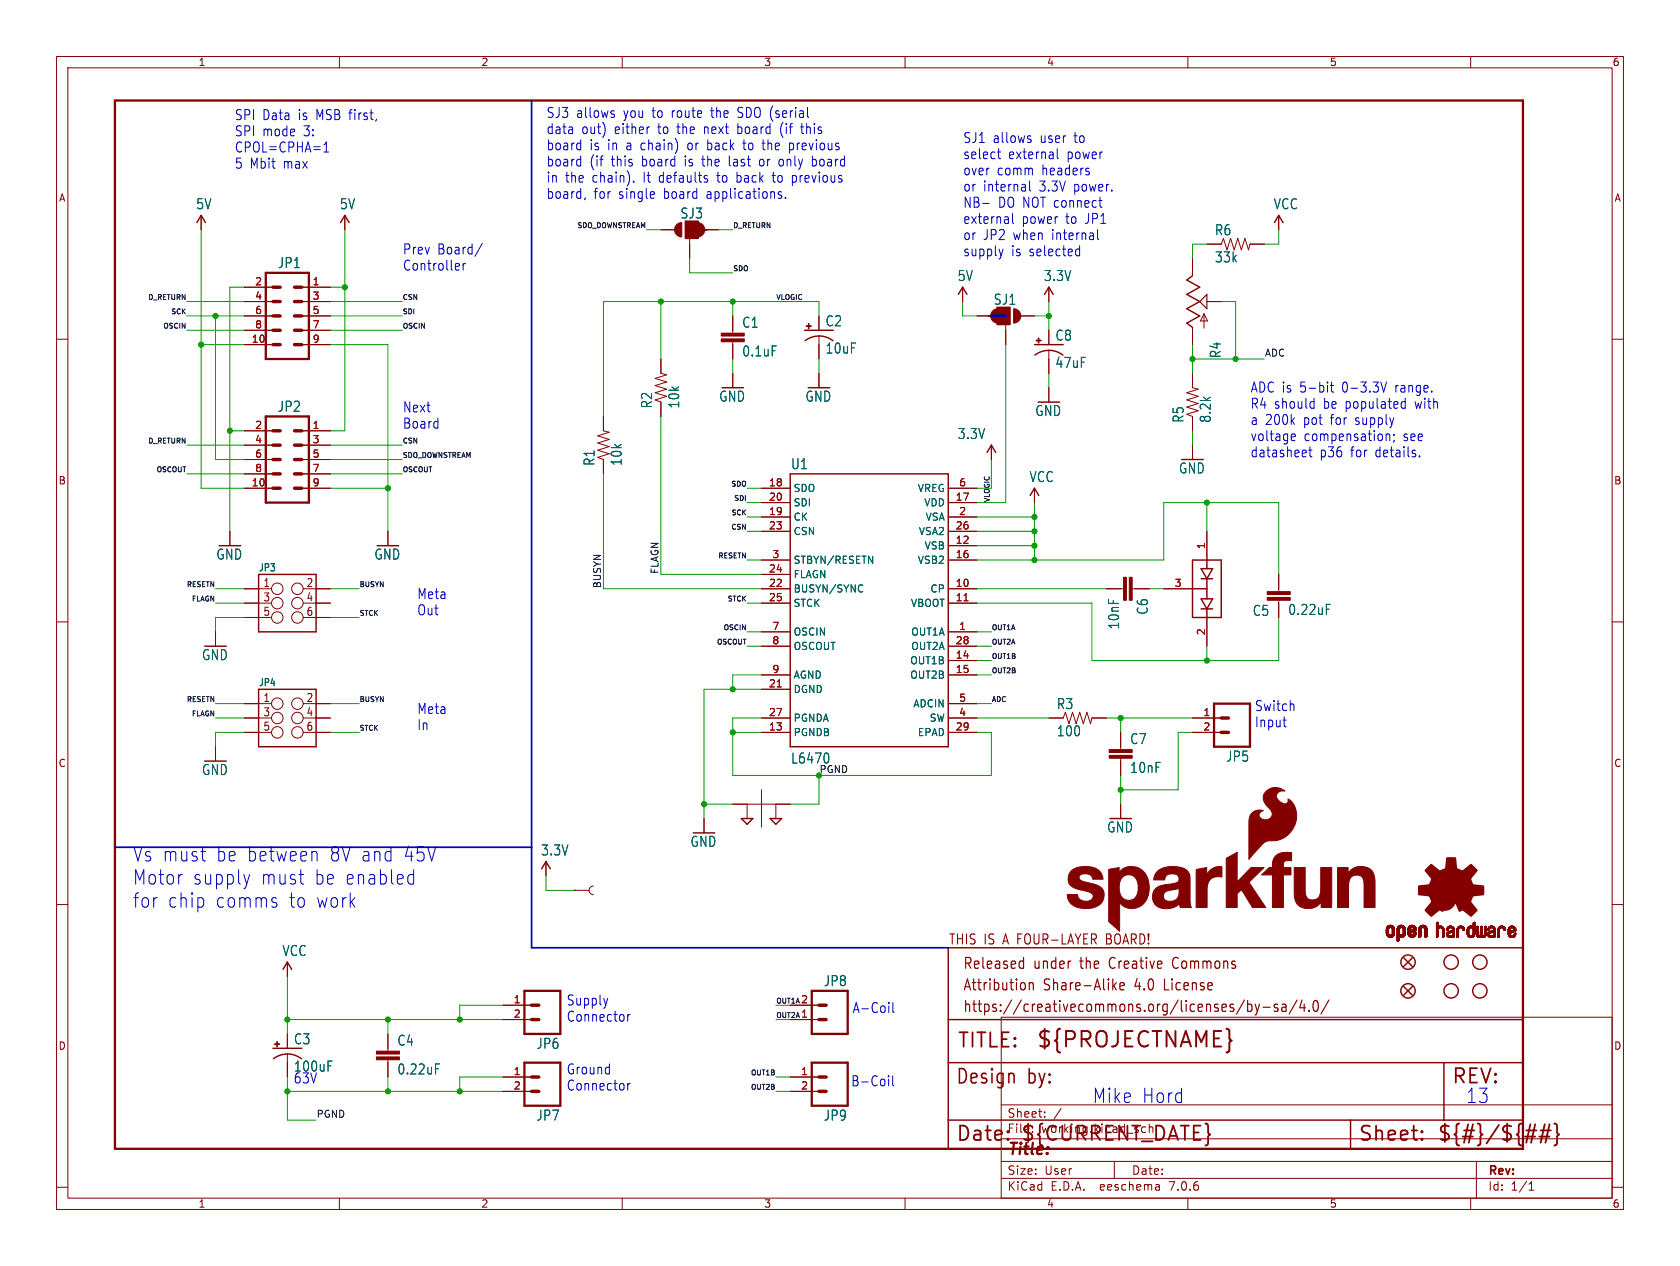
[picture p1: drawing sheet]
<svg xmlns="http://www.w3.org/2000/svg" width="297mm" height="224mm" viewBox="0 0 297 224" stroke-linecap="round" stroke-linejoin="round" font-family="sans-serif">
<defs><g id="words">
<text font-size="3.8" fill="#840000" x="183.1" y="185.7">${PROJECTNAME}</text>
<g font-size="3.5" fill="#0000c2">
<text x="23.4" y="152.6">Vs must</text>
<text x="38.1" y="152.6">be between</text>
<text x="58.2" y="152.6">8V and</text>
<text x="71.3" y="152.6">45V</text>
<text x="23.4" y="156.7">Motor</text>
<text x="23.4" y="160.8">for</text>
<text x="29.6" y="160.8">chip</text>
<text x="34" y="156.7">supply</text>
<text x="38" y="160.8">comms</text>
<text x="46" y="156.7">must</text>
<text x="51" y="160.8">to work~{}</text>
<text x="55.5" y="156.7">be enabled</text>
<text x="193" y="195.3">Mike Hord</text>
<text x="259.1" y="195.3">13</text>
</g>
<g font-size="3.5" fill="#840000">
<text x="169.2" y="185.7">TITLE:</text>
<text x="168.9" y="192.1">Design</text>
<text x="181.6" y="192.1">by:</text>
<text x="256.5" y="192.1">REV:</text>
<text x="168.9" y="202.2">Date:</text>
<text x="180.3" y="202.2">${CURRENT_DATE}</text>
<text x="240" y="202.2">Sheet:</text>
<text x="254" y="202.2">${#}/${##}</text>
</g>
<text font-size="2.8" fill="#840000" x="178" y="204.8">Title:</text>
<g font-size="2.7" fill="#840000">
<text x="170.2" y="171.7">Released</text>
<text x="182.7" y="171.7">under</text>
<text x="191.1" y="171.7">the</text>
<text x="196.5" y="171.7">Creative</text>
<text x="208" y="171.7">Commons</text>
<text x="170.2" y="175.5">Attribution</text>
<text x="170.2" y="179.3">https://creativecommons.org/licenses/by-sa/4.0/</text>
<text x="184.5" y="175.5">Share-Alike</text>
<text x="200.8" y="175.5">4.0</text>
<text x="206.2" y="175.5">License</text>
</g>
<g font-size="2.5" fill="#0000c2">
<text x="41.4" y="21.4">SPI Data</text>
<text x="52.8" y="21.4">is MSB first,</text>
<text x="96.5" y="21">SJ3 allows</text>
<text x="96.5" y="23.9">data</text>
<text x="102.8" y="23.9">out)</text>
<text x="108.7" y="23.9">either</text>
<text x="110.3" y="21">you</text>
<text x="115.5" y="21">to</text>
<text x="116.5" y="23.9">to</text>
<text x="119" y="21">route</text>
<text x="120" y="23.9">the</text>
<text x="124.9" y="23.9">next</text>
<text x="126.2" y="21">the</text>
<text x="130.9" y="23.9">board</text>
<text x="131" y="21">SDO (serial</text>
<text x="138.6" y="23.9">(if</text>
<text x="142.5" y="23.9">this</text>
<text x="41.4" y="24.3">SPI mode</text>
<text x="41.4" y="27.1">CPOL=CPHA=1</text>
<text x="41.4" y="30">5 Mbit</text>
<text x="50.1" y="30">max</text>
<text x="53.7" y="24.3">3:</text>
<text x="96.5" y="26.7">board</text>
<text x="96.5" y="29.6">board</text>
<text x="104.2" y="26.7">is in</text>
<text x="104.2" y="29.6">(if</text>
<text x="108.1" y="29.6">this</text>
<text x="110.9" y="26.7">a chain)</text>
<text x="113.6" y="29.6">board</text>
<text x="121.3" y="29.6">is the</text>
<text x="122" y="26.7">or</text>
<text x="125.6" y="26.7">back</text>
<text x="129.4" y="29.6">last</text>
<text x="132.1" y="26.7">to</text>
<text x="135" y="29.6">or</text>
<text x="135.7" y="26.7">the</text>
<text x="138.6" y="29.6">only</text>
<text x="140.5" y="26.7">previous</text>
<text x="144.5" y="29.6">board</text>
<text x="170.2" y="25.4">SJ1 allows</text>
<text x="170.2" y="28.3">select</text>
<text x="178.3" y="28.3">external</text>
<text x="183.9" y="25.4">user</text>
<text x="188.7" y="28.3">power</text>
<text x="190.1" y="25.4">to</text>
<text x="96.5" y="32.4">in</text>
<text x="96.5" y="35.3">board,</text>
<text x="99.9" y="32.4">the</text>
<text x="104.7" y="32.4">chain).</text>
<text x="105" y="35.3">for</text>
<text x="109.4" y="35.3">single</text>
<text x="113.9" y="32.4">It defaults</text>
<text x="117.5" y="35.3">board</text>
<text x="125.2" y="35.3">applications.</text>
<text x="127.2" y="32.4">to</text>
<text x="130.8" y="32.4">back</text>
<text x="137.3" y="32.4">to</text>
<text x="140.9" y="32.4">previous</text>
<text x="170.2" y="31.2">over</text>
<text x="170.2" y="34">or</text>
<text x="173.8" y="34">internal</text>
<text x="176.2" y="31.2">comm</text>
<text x="183.8" y="34">3.3V</text>
<text x="184.2" y="31.2">headers</text>
<text x="190" y="34">power.</text>
<text x="170.2" y="36.9">NB-</text>
<text x="170.2" y="39.7">external</text>
<text x="176.5" y="36.9">DO NOT connect</text>
<text x="180.6" y="39.7">power</text>
<text x="188.5" y="39.7">to</text>
<text x="192" y="39.7">JP1</text>
<text x="71.1" y="45.1">Prev</text>
<text x="77.3" y="45.1">Board/</text>
<text x="170.2" y="42.6">or</text>
<text x="170.2" y="45.5">supply</text>
<text x="173.8" y="42.6">JP2</text>
<text x="178.8" y="45.5">is selected~{}</text>
<text x="179.2" y="42.6">when</text>
<text x="186.1" y="42.6">internal</text>
<text x="71.1" y="48">Controller</text>
<text x="221" y="69.6">ADC is 5-bit</text>
<text x="237.4" y="69.6">0-3.3V</text>
<text x="246.9" y="69.6">range.</text>
<text x="71.1" y="73.1">Next</text>
<text x="71.1" y="76">Board</text>
<text x="221" y="72.4">R4 should</text>
<text x="221" y="75.3">a 200k</text>
<text x="230.5" y="75.3">pot</text>
<text x="234" y="72.4">be populated</text>
<text x="235.4" y="75.3">for</text>
<text x="239.9" y="75.3">supply</text>
<text x="250.5" y="72.4">with</text>
<text x="221" y="78.2">voltage</text>
<text x="221" y="81">datasheet</text>
<text x="230.5" y="78.2">compensation;</text>
<text x="233.3" y="81">p36</text>
<text x="238.8" y="81">for</text>
<text x="243.3" y="81">details.</text>
<text x="248.1" y="78.2">see</text>
<text x="73.7" y="106.1">Meta</text>
<text x="73.7" y="109">Out</text>
<text x="221.7" y="125.9">Switch</text>
<text x="73.7" y="126.4">Meta</text>
<text x="73.7" y="129.3">In</text>
<text x="221.7" y="128.8">Input</text>
<text x="100.1" y="178">Supply</text>
<text x="150.6" y="179.3">A-Coil</text>
<text x="100.1" y="180.9">Connector</text>
<text x="100.1" y="190.2">Ground</text>
<text x="100.1" y="193">Connector</text>
<text x="150.4" y="192.3">B-Coil</text>
</g>
<g font-size="2.5" fill="#006464">
<text x="34.6" y="37.2">5V</text>
<text x="60" y="37.2">5V</text>
<text x="120.2" y="38.9">SJ3</text>
<text x="214.7" y="41.8">R6</text>
<text x="225.1" y="37.2">VCC</text>
<text x="49" y="47.6">JP1</text>
<text x="214.7" y="46.6">33k</text>
<text x="169.2" y="49.9">5V</text>
<text x="184.5" y="49.9">3.3V</text>
<text x="131.1" y="58.2">C1</text>
<text x="145.9" y="57.9">C2</text>
<text x="175.6" y="54.1">SJ1</text>
<text x="131.1" y="63.3">0.1uF</text>
<text x="145.9" y="62.8">10uF</text>
<text x="186.5" y="60.5">C8</text>
<text x="186.5" y="65.3">47uF</text>
<text x="216" y="63.4" transform="rotate(-90 216 63.4)">R4</text>
<text x="127.1" y="71.3">GND</text>
<text x="142.3" y="71.3">GND</text>
<text x="49" y="73">JP2</text>
<text x="115.5" y="72.3" transform="rotate(-90 115.5 72.3)">R2</text>
<text x="120.3" y="72.3" transform="rotate(-90 120.3 72.3)">10k</text>
<text x="169.2" y="77.9">3.3V</text>
<text x="182.9" y="73.8">GND</text>
<text x="209.5" y="74.9" transform="rotate(-90 209.5 74.9)">R5</text>
<text x="214.3" y="74.9" transform="rotate(-90 214.3 74.9)">8.2k</text>
<text x="105.3" y="82.5" transform="rotate(-90 105.3 82.5)">R1</text>
<text x="110.1" y="82.5" transform="rotate(-90 110.1 82.5)">10k</text>
<text x="139.8" y="83.2">U1</text>
<text x="208.3" y="84">GND</text>
<text x="181.9" y="85.5">VCC</text>
<text x="38.2" y="99.2">GND</text>
<text x="66.1" y="99.2">GND</text>
<text x="198.1" y="111.4" transform="rotate(-90 198.1 111.4)">10nF</text>
<text x="203.1" y="108.8" transform="rotate(-90 203.1 108.8)">C6</text>
<text x="221.4" y="109.2">C5</text>
<text x="227.6" y="109">0.22uF</text>
<text x="35.6" y="117">GND</text>
<text x="186.7" y="125.6">R3</text>
<text x="186.7" y="130.4">100</text>
<text x="199.7" y="131.8">C7</text>
<text x="35.6" y="137.3">GND</text>
<text x="139.8" y="135.3">L6470</text>
<text x="199.7" y="136.9">10nF</text>
<text x="216.7" y="134.9">JP5</text>
<text x="195.6" y="147.5">GND</text>
<text x="95.6" y="151.5">3.3V</text>
<text x="122" y="150">GND</text>
<text x="49.8" y="169.3">VCC</text>
<text x="145.5" y="174.6">JP8</text>
<text x="51.9" y="184.9">C3</text>
<text x="70.2" y="185.2">C4</text>
<text x="94.7" y="185.7">JP6</text>
<text x="51.8" y="191.8">63V</text>
<text x="51.9" y="189.8">100uF</text>
<text x="70.2" y="190.3">0.22uF</text>
<text x="94.7" y="198.4">JP7</text>
<text x="145.5" y="198.4">JP9</text>
</g>
<g font-size="2.5" fill="#840000">
<text x="167.6" y="167.3">THIS IS A FOUR-LAYER</text>
<text x="196.2" y="167.3">BOARD!</text>
</g>
<g font-size="2.1" fill="#840000">
<text x="178" y="197.9">Sheet:</text>
<text x="178" y="200.6">File:</text>
<text x="184.1" y="200.6">working.kicad_sch</text>
<text x="178" y="208">Size:</text>
<text x="184.7" y="208">User</text>
<text x="200" y="208">Date:</text>
<text x="263" y="208.2">Rev:</text>
<text x="178" y="210.8">KiCad</text>
<text x="185.7" y="210.8">E.D.A.</text>
<text x="194.6" y="210.8">eeschema</text>
<text x="207" y="210.8">7.0.6</text>
<text x="263" y="210.8">Id:</text>
<text x="267.1" y="210.8">1/1</text>
</g>
<g font-size="2" fill="#840000">
<text x="46.5" y="104">1</text>
<text x="46.5" y="106.6">3</text>
<text x="54.1" y="104">2</text>
<text x="54.1" y="106.6">4</text>
<text x="46.5" y="109.1">5</text>
<text x="54.1" y="109.1">6</text>
<text x="46.5" y="124.4">1</text>
<text x="54.1" y="124.4">2</text>
<text x="46.5" y="126.9">3</text>
<text x="46.5" y="129.4">5</text>
<text x="54.1" y="126.9">4</text>
<text x="54.1" y="129.4">6</text>
</g>
<g font-size="1.8" fill="#840000">
<text x="35" y="11.9">1</text>
<text x="85" y="11.9">2</text>
<text x="135" y="11.9">3</text>
<text x="185" y="11.9">4</text>
<text x="235" y="11.9">5</text>
<text x="285" y="11.9">6</text>
<text x="10.3" y="35.9">A</text>
<text x="285.3" y="35.9">A</text>
<text x="10.3" y="85.9">B</text>
<text x="285.3" y="85.9">B</text>
<text x="10.3" y="135.9">C</text>
<text x="285.3" y="135.9">C</text>
<text x="10.3" y="185.9">D</text>
<text x="285.3" y="185.9">D</text>
<text x="35" y="213.8">1</text>
<text x="85" y="213.8">2</text>
<text x="135" y="213.8">3</text>
<text x="185" y="213.8">4</text>
<text x="235" y="213.8">5</text>
<text x="285" y="213.8">6</text>
</g>
<g font-size="1.8" fill="#a90000">
<text x="45" y="50.5">2</text>
<text x="45" y="53.1">4</text>
<text x="55.2" y="50.5">1</text>
<text x="55.2" y="53.1">3</text>
<text x="45" y="55.6">6</text>
<text x="45" y="58.2">8</text>
<text x="55.2" y="55.6">5</text>
<text x="55.2" y="58.2">7</text>
<text x="44.4" y="60.7">10</text>
<text x="55.2" y="60.7">9</text>
<text x="45" y="75.9">2</text>
<text x="55.2" y="75.9">1</text>
<text x="45" y="78.5">4</text>
<text x="45" y="81">6</text>
<text x="45" y="83.6">8</text>
<text x="55.2" y="78.5">3</text>
<text x="55.2" y="81">5</text>
<text x="55.2" y="83.6">7</text>
<text x="44.4" y="86.1">10</text>
<text x="55.2" y="86.1">9</text>
<text x="135.8" y="86.1">18</text>
<text x="135.8" y="88.6">20</text>
<text x="168.9" y="88.6">17</text>
<text x="169.5" y="86.1">6</text>
<text x="135.8" y="91.2">19</text>
<text x="135.8" y="93.7">23</text>
<text x="168.9" y="93.7">26</text>
<text x="169.5" y="91.2">2</text>
<text x="135.8" y="101.3">24</text>
<text x="136.5" y="98.8">3</text>
<text x="168.9" y="96.3">12</text>
<text x="168.9" y="98.8">16</text>
<text x="213.1" y="97.2" transform="rotate(-90 213.1 97.2)">1</text>
<text x="135.8" y="103.9">22</text>
<text x="135.8" y="106.4">25</text>
<text x="168.9" y="103.9">10</text>
<text x="168.9" y="106.4">11</text>
<text x="207.6" y="103.9">3</text>
<text x="136.5" y="111.5">7</text>
<text x="169.5" y="111.5">1</text>
<text x="213.1" y="112.5" transform="rotate(-90 213.1 112.5)">2</text>
<text x="136.5" y="114">8</text>
<text x="136.5" y="119.1">9</text>
<text x="168.9" y="116.6">14</text>
<text x="168.9" y="119.1">15</text>
<text x="168.9" y="114">28</text>
<text x="135.8" y="121.7">21</text>
<text x="169.5" y="124.2">5</text>
<text x="135.8" y="129.3">13</text>
<text x="135.8" y="126.7">27</text>
<text x="168.9" y="129.3">29</text>
<text x="169.5" y="126.7">4</text>
<text x="212.7" y="126.7">1</text>
<text x="212.7" y="129.3">2</text>
<text x="90.7" y="177.5">1</text>
<text x="141.5" y="177.5">2</text>
<text x="90.7" y="180.1">2</text>
<text x="141.5" y="180.1">1</text>
<text x="90.7" y="190.2">1</text>
<text x="141.5" y="190.2">1</text>
<text x="90.7" y="192.8">2</text>
<text x="141.5" y="192.8">2</text>
</g>
<g font-size="1.8" fill="#006464">
<text x="140.2" y="87.2">SDO</text>
<text x="140.2" y="89.8">SDI</text>
<text x="162.2" y="87.2">VREG</text>
<text x="163.3" y="89.8">VDD</text>
<text x="140.2" y="92.3">CK</text>
<text x="140.2" y="94.8">CSN</text>
<text x="162.3" y="94.8">VSA2</text>
<text x="163.5" y="92.3">VSA</text>
<text x="45.7" y="101.3">JP3</text>
<text x="140.2" y="99.9">STBYN/RESETN</text>
<text x="162.2" y="99.9">VSB2</text>
<text x="163.4" y="97.4">VSB</text>
<text x="140.2" y="105">BUSYN/SYNC</text>
<text x="140.2" y="102.5">FLAGN</text>
<text x="140.2" y="107.5">STCK</text>
<text x="160.9" y="107.5">VBOOT</text>
<text x="164.4" y="105">CP</text>
<text x="140.2" y="112.6">OSCIN</text>
<text x="161" y="112.6">OUT1A</text>
<text x="140.2" y="115.2">OSCOUT</text>
<text x="160.8" y="117.7">OUT1B</text>
<text x="161" y="115.2">OUT2A</text>
<text x="45.7" y="121.6">JP4</text>
<text x="140.2" y="122.8">DGND</text>
<text x="140.2" y="120.2">AGND</text>
<text x="160.8" y="120.2">OUT2B</text>
<text x="161.4" y="125.3">ADCIN</text>
<text x="140.2" y="130.4">PGNDB</text>
<text x="140.2" y="127.9">PGNDA</text>
<text x="162.2" y="130.4">EPAD</text>
<text x="164.3" y="127.9">SW</text>
</g>
<g font-size="1.7" fill="#0f0f0f">
<text x="223.5" y="63.2">ADC</text>
<text x="116.5" y="101.6" transform="rotate(-90 116.5 101.6)">FLAGN</text>
<text x="106.3" y="104.1" transform="rotate(-90 106.3 104.1)">BUSYN</text>
<text x="55.9" y="197.8">PGND</text>
</g>
<text font-size="1.7" fill="#006464" x="144.8" y="136.8">PGND</text>
<g font-size="1.2" fill="#0f0f0f">
<text x="101.9" y="40.4">SDO_DOWNSTREAM</text>
<text x="129.5" y="40.4">D_RETURN</text>
<text x="26.1" y="53.1">D_RETURN</text>
<text x="71.1" y="53.1">CSN</text>
<text x="129.5" y="48">SDO</text>
<text x="137.2" y="53.1">VLOGIC</text>
<text x="28.7" y="58.2">OSCIN</text>
<text x="30.1" y="55.6">SCK</text>
<text x="71.1" y="55.6">SDI</text>
<text x="71.1" y="58.2">OSCIN</text>
<text x="26.1" y="78.5">D_RETURN</text>
<text x="27.5" y="83.6">OSCOUT</text>
<text x="71.1" y="83.6">OSCOUT</text>
<text x="71.1" y="78.5">CSN</text>
<text x="71.1" y="81">SDO_DOWNSTREAM</text>
<text x="129.1" y="86.1">SDO</text>
<text x="129.6" y="88.7">SDI</text>
<text x="175" y="88.9" transform="rotate(-90 175 88.9)">VLOGIC</text>
<text x="129.1" y="93.7">CSN</text>
<text x="129.2" y="91.2">SCK</text>
<text x="126.8" y="98.8">RESETN</text>
<text x="32.9" y="103.9">RESETN</text>
<text x="33.8" y="106.4">FLAGN</text>
<text x="63.5" y="103.9">BUSYN</text>
<text x="128.5" y="106.4">STCK</text>
<text x="63.5" y="109">STCK</text>
<text x="127.8" y="111.5">OSCIN</text>
<text x="175.3" y="111.5">OUT1A</text>
<text x="126.6" y="114.1">OSCOUT</text>
<text x="175.3" y="114.1">OUT2A</text>
<text x="175.3" y="116.6">OUT1B</text>
<text x="175.3" y="119.1">OUT2B</text>
<text x="32.9" y="124.2">RESETN</text>
<text x="63.5" y="124.2">BUSYN</text>
<text x="175.3" y="124.2">ADC</text>
<text x="33.8" y="126.8">FLAGN</text>
<text x="63.5" y="129.3">STCK</text>
<text x="137.2" y="177.6">OUT1A</text>
<text x="137.2" y="180.1">OUT2A</text>
<text x="132.6" y="190.3">OUT1B</text>
<text x="132.6" y="192.8">OUT2B</text>
</g>
</g></defs>
<g fill="none" stroke="#840000" stroke-width=".18">
<path d="M10 10h277v203.9h-277zM12 12h273v199.9h-273zM60 10v2M110 10v2M160 10v2M210 10v2M260 10v2M35.6 38.1v2.5M61 38.1v2.5M121.3 39.4v2.5h1.3v-2.5M226.1 38.1v2.5M10 60h2"/>
<path d="M43.2 55.9h5.1M43.2 53.3h5.1M43.2 50.8h5.1M43.2 58.4h5.1M53.3 55.9h5.1M53.3 53.3h5.1M53.3 50.8h5.1M53.3 58.4h5.1M116.8 40.6h2.6M121.9 41.9v3.8M124.5 40.6h2.5M129.5 55.9v3"/>
<path d="M144.8 55.9v2.5M144.8 59.4v4.1M170.2 50.8v2.5M172.7 55.9h2.6M177.2 54.6v2.6h1.2v-2.6M177.8 57.2v3.8M180.3 55.9h2.6M185.4 50.8v2.5M185.4 58.4v2.6M210.8 45.7v3.1M210.8 57.9v3.1M212.9 55.5l.6 1.3h-1.3z"/>
<path d="M212.9 55.5v2.5M213.4 53.3h2.5M213.4 43.2h2.5l.4-1 .6 2 .7-2 .6 2 .6-2 .7 2 .6-2 .6 2 .3-1h2.5M285 60h2M43.2 76.2h5.1M43.2 78.7h5.1M43.2 61h5.1M53.3 76.2h5.1M53.3 78.7h5.1M53.3 61h5.1M106.7 73.7v2.5l1 .3-2 .6 2 .6-2 .7 2 .6-2 .6 2 .7-2 .6 1 .4v2.5M116.8 63.5v2.5l1.1 .3-2.1 .6 2.1 .7-2.1 .6 2.1 .6-2.1 .7 2.1 .6-2.1 .6 1 .4v2.6"/>
<path d="M129.5 60.5v3M129.5 66v2.6M144.8 66v2.6M175.3 78.7v2.6M185.4 62v4M185.4 68.6v2.5M210.8 66v2.6l1 .2-2 .7 2 .6-2 .6 2 .7-2 .6 2 .6-2 .7 1 .4v2.5M210.8 78.7v2.6M40.6 94v2.5M43.2 86.4h5.1M43.2 81.3h5.1M43.2 83.8h5.1"/>
<path d="M53.3 86.4h5.1M53.3 81.3h5.1M53.3 83.8h5.1M68.6 94v2.5M134.6 99.1h5.1M134.6 88.9h5.1M134.6 86.4h5.1M134.6 91.4h5.1M134.6 94h5.1M167.6 96.5h5.1M167.6 99.1h5.1M167.6 88.9h5.1"/>
<path d="M167.6 86.4h5.1M167.6 91.4h5.1M167.6 94h5.1M182.9 86.4v2.5M213.4 94v5.1M10 110h2M38.1 111.8v2.5M43.2 104.1h4.8M43.2 106.7h4.8M43.2 109.2h4.8M53.6 104.1h4.8M53.6 106.7h4.8"/>
<path d="M53.6 109.2h4.8M134.6 104.1h5.1M134.6 111.8h5.1M134.6 106.7h5.1M134.6 119.4h5.1M134.6 101.6h5.1M134.6 114.3h5.1M167.6 104.1h5.1M167.6 111.8h5.1M167.6 106.7h5.1M167.6 116.8h5.1M167.6 119.4h5.1"/>
<path d="M167.6 114.3h5.1M195.6 104.1h3M200.2 104.1h3M205.7 104.1h5.1M213.4 109.2v5.1M226.1 101.6v3M226.1 106.2v3M285 110h2M38.1 132.1v2.5M43.2 129.5h4.8M43.2 127h4.8M43.2 124.5h4.8"/>
<path d="M53.6 129.5h4.8M53.6 127h4.8M53.6 124.5h4.8M134.6 139.7v6.6M134.6 129.5h5.1M134.6 121.9h5.1M134.6 127h5.1M167.6 129.5h5.1M167.6 127h5.1M167.6 124.5h5.1M185.4 127h2.6l.3-1 .7 2 .6-2 .6 2 .7-2 .6 2 .7-2 .6 2 .2-1h2.6M198.1 129.5v3.1"/>
<path d="M198.1 134.1v3.1M210.8 129.5h5.1M210.8 127h5.1M10 160h2M96.5 152.4v2.5M101.6 157.5h.1M101.6 157.5h2.5M104.9 156.7a.76 .76 0 0 0-.8 .8 .76 .76 0 0 0 .8 .7M124.5 144.8v2.5M129.5 142.2h10.2M132.1 142.2v2.6M137.2 142.2v2.6"/>
<path d="M198.1 142.2v2.6M285 160h2M50.8 170.2v2.5M88.9 177.8h5.1M139.7 177.8h5.1M177 179.9h108v32h-108zM50.8 182.9v2.5M50.8 186.4v4.1M68.6 182.9v3M68.6 187.5v3M88.9 190.5h5.1M88.9 193h5.1"/>
<path d="M88.9 180.3h5.1M139.7 190.5h5.1M139.7 193h5.1M139.7 180.3h5.1M177 195.4h108M184.7 197.5v.1M184.7 196.7v.1M187.6 196l-1.3 2M10 210h2M60 211.9v2M110 211.9v2M160 211.9v2"/>
<path d="M177 208.4h108M177 205.4h108M177 201.4h108M197 205.4v3M204.9 209.6l.1 .9M205 210.4l-.2 .1M205 209.9h-.2M210 211.9v2M260 211.9v2M261 205.4v6.5M270.3 210.5h.9M270.3 209.4l.4-.4v1.5"/>
<path d="M285 210h2"/>
<circle cx="49" cy="109.2" r="1.02"/>
<circle cx="49" cy="106.7" r="1.02"/>
<circle cx="49" cy="104.1" r="1.02"/>
<circle cx="52.6" cy="106.7" r="1.02"/>
<circle cx="52.6" cy="109.2" r="1.02"/>
<circle cx="52.6" cy="104.1" r="1.02"/>
<circle cx="49" cy="129.5" r="1.02"/>
<circle cx="49" cy="127" r="1.02"/>
<circle cx="49" cy="124.5" r="1.02"/>
<circle cx="52.6" cy="129.5" r="1.02"/>
<circle cx="52.6" cy="124.5" r="1.02"/>
<circle cx="52.6" cy="127" r="1.02"/>
</g>
<g fill="#840000" stroke="#840000" stroke-width=".18">
<path d="M127.5 59.9h4.1v.6h-4.1z"/>
<path d="M127.5 58.9h4.1v.5h-4.1z"/>
<path d="M142.5 57.6h.9v.2h-.9z"/>
<path d="M142.9 57.2h.1v.9h-.1z"/>
<path d="M196.1 133.6h4.1v.5h-4.1z"/>
<path d="M196.1 132.6h4.1v.5h-4.1z"/>
<path d="M175.5 55l.4-.3 .5-.1v2.6a1.27 1.27 0 0 1-1.2-.8 1.27 1.27 0 0 1 .3-1.4z"/>
<path d="M177.2 54.6h1.2v2.6h-1.2z"/>
<path d="M179.2 54.6a1.27 1.27 0 0 1 1.3 1.3 1.27 1.27 0 0 1-1.3 1.3z"/>
<path d="M198.6 102.1h.5v4.1h-.5z"/>
<path d="M199.6 102.1h.6v4.1h-.6z"/>
<path d="M183.2 60.2h.9v.1h-.9z"/>
<path d="M183.5 59.8h.2v.9h-.2z"/>
<path d="M245.1 165.1h.4z"/>
<path d="M245.1 165l.4 .1z"/>
<path d="M245.1 165h.4z"/>
<path d="M245.1 164.9l.4 .1z"/>
<path d="M245.1 164.9h.4z"/>
<path d="M245.1 164.8l.4 .1z"/>
<path d="M245.1 164.8h.4z"/>
<path d="M245.1 164.7l.4 .1z"/>
<path d="M245.1 164.7h.4z"/>
<path d="M245.1 164.6l.4 .1z"/>
<path d="M245.1 164.6h.4z"/>
<path d="M245.1 164.5l.4 .1z"/>
<path d="M245.1 164.5h.4z"/>
<path d="M245.1 164.4l.4 .1z"/>
<path d="M245.1 164.4h.4z"/>
<path d="M245.1 164.3l.4 .1z"/>
<path d="M245.1 165.2h.4z"/>
<path d="M245.1 165.1l.4 .1z"/>
<path d="M245.1 164.3h.4z"/>
<path d="M245.1 165.3h.5z"/>
<path d="M245.1 165.3h.4z"/>
<path d="M245.1 165.2l.4 .1z"/>
<path d="M245.1 164.2l.4 .1z"/>
<path d="M245.1 164.2h.4z"/>
<path d="M245.1 164.2h.5z"/>
<path d="M245.1 164.1l.5 .1z"/>
<path d="M245.1 164.1h.5z"/>
<path d="M245.1 165.4h.6z"/>
<path d="M245.1 165.3l.5 .1z"/>
<path d="M245.1 164.1h.6z"/>
<path d="M245.2 165.4h.5z"/>
<path d="M245.2 164.1h.5z"/>
<path d="M245.2 165.4h1.3z"/>
<path d="M245.2 165.4h.6z"/>
<path d="M245.2 164l1.2 .1z"/>
<path d="M245.2 165.4h1.2z"/>
<path d="M245.2 164h1.2z"/>
<path d="M245.2 165.5h1.2z"/>
<path d="M245.2 165.4l1.2 .1z"/>
<path d="M245.2 163.9l1.2 .1z"/>
<path d="M245.2 163.9h1.2z"/>
<path d="M245.3 165.5l1.1 .1z"/>
<path d="M245.3 165.6h1.1z"/>
<path d="M245.3 163.9h1.1z"/>
<path d="M245.3 165.6h1z"/>
<path d="M245.3 163.9h1z"/>
<path d="M245.3 163.8l1 .1z"/>
<path d="M245.3 163.8h1z"/>
<path d="M245.4 165.6l.9 .1z"/>
<path d="M245.4 163.8h.9z"/>
<path d="M245.4 165.7h.8z"/>
<path d="M245.4 163.8h.8z"/>
<path d="M245.4 163.7l.8 .1z"/>
<path d="M245.5 163.7h.7z"/>
<path d="M245.5 165.7h.7z"/>
<path d="M245.5 165.7h.6z"/>
<path d="M245.5 163.7h.6z"/>
<path d="M245.5 165.7l.6 .1z"/>
<path d="M245.6 163.7h.4z"/>
<path d="M245.6 165.8h.4z"/>
<path d="M245.7 163.7h.3z"/>
<path d="M245.7 165.8h.2z"/>
<path d="M245.7 163.7h.2z"/>
<path d="M245.9 164.1h.6z"/>
<path d="M245.9 165.4h.6z"/>
<path d="M246 165.4h.5z"/>
<path d="M246 164.1h.5z"/>
<path d="M246 165.3l.5 .1z"/>
<path d="M246 165.3h.5z"/>
<path d="M246 164.1l.5 .1z"/>
<path d="M246.1 165.3h.4z"/>
<path d="M246.1 164.2h.4z"/>
<path d="M246.1 165.2l.4 .1z"/>
<path d="M246.1 165.2h.4z"/>
<path d="M246.1 164.3h.4z"/>
<path d="M246.1 164.2l.4 .1z"/>
<path d="M246.1 165.1l.4 .1z"/>
<path d="M246.1 165.1h.4z"/>
<path d="M246.1 165l.4 .1z"/>
<path d="M246.1 165h.4z"/>
<path d="M246.1 164.9l.4 .1z"/>
<path d="M246.1 164.9h.4z"/>
<path d="M246.1 164.8l.4 .1z"/>
<path d="M246.1 164.8h.4z"/>
<path d="M246.1 164.7l.4 .1z"/>
<path d="M246.1 164.7h.4z"/>
<path d="M246.1 164.6l.4 .1z"/>
<path d="M246.1 164.6h.4z"/>
<path d="M246.1 164.5l.4 .1z"/>
<path d="M246.1 164.5h.4z"/>
<path d="M246.1 164.4l.4 .1z"/>
<path d="M246.1 164.4h.4z"/>
<path d="M246.1 164.3l.4 .1z"/>
<path d="M247 166.4h.2z"/>
<path d="M247 166.4h.3z"/>
<path d="M247 166.4h.4z"/>
<path d="M247 166.3l.4 .1z"/>
<path d="M247 166.3h.4z"/>
<path d="M247 166.2l.4 .1z"/>
<path d="M247 166.2h.4z"/>
<path d="M247 166.1l.4 .1z"/>
<path d="M247 166.1h.4z"/>
<path d="M247 166l.4 .1z"/>
<path d="M247 166h.4z"/>
<path d="M247 165.9l.4 .1z"/>
<path d="M247 165.9h.4z"/>
<path d="M247 165.8l.4 .1z"/>
<path d="M247 165.8h.4z"/>
<path d="M247 165.7l.4 .1z"/>
<path d="M247 165.7h1z"/>
<path d="M247 165.7h1.1z"/>
<path d="M247 165.7h1.2z"/>
<path d="M247 165.6l1.2 .1z"/>
<path d="M247 165.6h1.2z"/>
<path d="M247 165.6h1.3z"/>
<path d="M247 165.5l1.3 .1z"/>
<path d="M247 165.5h1.3z"/>
<path d="M247 165.4l1.3 .1z"/>
<path d="M247 165.4h1.4z"/>
<path d="M247 165.4h.7z"/>
<path d="M247 165.4h.6z"/>
<path d="M247 165.3l.6 .1z"/>
<path d="M247 165.3h.5z"/>
<path d="M247 165.2l.5 .1z"/>
<path d="M247 165.2h.4z"/>
<path d="M247 165.1l.4 .1z"/>
<path d="M247 165.1h.4z"/>
<path d="M247 165l.4 .1z"/>
<path d="M247 165h.4z"/>
<path d="M247 164.9l.4 .1z"/>
<path d="M247 164.9h.4z"/>
<path d="M247 164.8l.4 .1z"/>
<path d="M247 164.8h.4z"/>
<path d="M247 164.7l.4 .1z"/>
<path d="M247 164.7h.4z"/>
<path d="M247 164.6l.4 .1z"/>
<path d="M247 164.6h.4z"/>
<path d="M247 164.5l.4 .1z"/>
<path d="M247 164.5h.4z"/>
<path d="M247 164.4l.4 .1z"/>
<path d="M247 164.4h.4z"/>
<path d="M247 164.3l.4 .1z"/>
<path d="M247 164.3h.4z"/>
<path d="M247 164.2l.4 .1z"/>
<path d="M247 166.5h.2z"/>
<path d="M247 166.4l.2 .1z"/>
<path d="M247 164.2h.4z"/>
<path d="M247 164.2h.5z"/>
<path d="M247 166.5h.1z"/>
<path d="M247 164.1l.5 .1z"/>
<path d="M247 164.1h.5z"/>
<path d="M247 164.1h.6z"/>
<path d="M247.1 164.1h.5z"/>
<path d="M247.1 164l1.3 .1z"/>
<path d="M247.1 164h1.3z"/>
<path d="M247.1 164h1.2z"/>
<path d="M247.1 163.9l1.2 .1z"/>
<path d="M247.1 163.9h1.2z"/>
<path d="M247.2 163.9h1.1z"/>
<path d="M247.2 163.9h1z"/>
<path d="M247.2 163.8l1 .1z"/>
<path d="M247.2 163.8h1z"/>
<path d="M247.3 163.8h.9z"/>
<path d="M247.3 163.8h.8z"/>
<path d="M247.4 163.8h.7z"/>
<path d="M247.4 163.7l.7 .1z"/>
<path d="M247.4 163.7h.7z"/>
<path d="M247.4 163.7h.6z"/>
<path d="M247.5 165.7l.5 .1z"/>
<path d="M247.5 163.7h.5z"/>
<path d="M247.5 165.8h.4z"/>
<path d="M247.5 163.7h.4z"/>
<path d="M247.6 165.8h.3z"/>
<path d="M247.6 163.7h.3z"/>
<path d="M247.6 163.7h.2z"/>
<path d="M247.6 165.8h.2z"/>
<path d="M247.8 164.1h.6z"/>
<path d="M247.8 165.4h.6z"/>
<path d="M247.9 165.4h.5z"/>
<path d="M247.9 164.1h.5z"/>
<path d="M247.9 165.3l.5 .1z"/>
<path d="M247.9 165.3h.5z"/>
<path d="M248 165.3h.4z"/>
<path d="M248 164.1l.4 .1z"/>
<path d="M248 164.2h.4z"/>
<path d="M248 165.2l.4 .1z"/>
<path d="M248 165.2h.4z"/>
<path d="M248 165.2h.5z"/>
<path d="M248 164.3h.5z"/>
<path d="M248 164.2l.4 .1z"/>
<path d="M248.1 165.2h.4z"/>
<path d="M248.1 164.3h.4z"/>
<path d="M248.1 165.1l.4 .1z"/>
<path d="M248.1 165.1h.4z"/>
<path d="M248.1 164.4h.4z"/>
<path d="M248.1 164.3l.4 .1z"/>
<path d="M248.1 165l.4 .1z"/>
<path d="M248.1 165h.4z"/>
<path d="M248.1 164.9l.4 .1z"/>
<path d="M248.1 164.9h.4z"/>
<path d="M248.1 164.8l.4 .1z"/>
<path d="M248.1 164.8h.4z"/>
<path d="M248.1 164.7l.4 .1z"/>
<path d="M248.1 164.7h.4z"/>
<path d="M248.1 164.6l.4 .1z"/>
<path d="M248.1 164.6h.4z"/>
<path d="M248.1 164.5l.4 .1z"/>
<path d="M248.1 164.5h.4z"/>
<path d="M248.1 164.4l.4 .1z"/>
<path d="M248.9 165.2h.4z"/>
<path d="M248.9 165.1l.4 .1z"/>
<path d="M248.9 165.1h.4z"/>
<path d="M248.9 165.1h.5z"/>
<path d="M248.9 165l.5 .1z"/>
<path d="M248.9 165h.5z"/>
<path d="M248.9 165h.6z"/>
<path d="M248.9 165h.7z"/>
<path d="M248.9 164.9l.7 .1z"/>
<path d="M248.9 164.9h.7z"/>
<path d="M248.9 164.9h.8z"/>
<path d="M248.9 164.9h.9z"/>
<path d="M248.9 164.8l.9 .1z"/>
<path d="M248.9 164.8h.9z"/>
<path d="M248.9 164.8h1z"/>
<path d="M248.9 164.8h1.1z"/>
<path d="M248.9 164.7l1.1 .1z"/>
<path d="M248.9 164.7h1.2z"/>
<path d="M248.9 164.7h1.3z"/>
<path d="M248.9 164.6l1.3 .1z"/>
<path d="M248.9 164.6h1.4z"/>
<path d="M248.9 164.6h.4z"/>
<path d="M248.9 164.5l.4 .1z"/>
<path d="M248.9 164.5h.4z"/>
<path d="M248.9 164.4l.4 .1z"/>
<path d="M248.9 164.4h.4z"/>
<path d="M248.9 164.3l.4 .1z"/>
<path d="M248.9 164.3h.4z"/>
<path d="M248.9 164.2l.4 .1z"/>
<path d="M248.9 165.3h.5z"/>
<path d="M248.9 165.2l.4 .1z"/>
<path d="M248.9 164.2h.4z"/>
<path d="M248.9 164.2h.5z"/>
<path d="M248.9 164.1l.5 .1z"/>
<path d="M248.9 164.1h.5z"/>
<path d="M249 165.3l.5 .1z"/>
<path d="M249 164.1h.4z"/>
<path d="M249 164.1h.5z"/>
<path d="M249 165.4h.5z"/>
<path d="M249 165.4h1.3z"/>
<path d="M249 165.4h.6z"/>
<path d="M249 164.1h.6z"/>
<path d="M249 164l1.3 .1z"/>
<path d="M249 164h1.3z"/>
<path d="M249 165.5h1.2z"/>
<path d="M249 165.4l1.2 .1z"/>
<path d="M249 164h1.2z"/>
<path d="M249.1 165.5h1.1z"/>
<path d="M249.1 164h1.1z"/>
<path d="M249.1 163.9l1.1 .1z"/>
<path d="M249.1 165.5l1.1 .1z"/>
<path d="M249.1 163.9h1.1z"/>
<path d="M249.1 165.6h1.1z"/>
<path d="M249.1 165.6h1z"/>
<path d="M249.1 163.9h1z"/>
<path d="M249.2 165.6h.9z"/>
<path d="M249.2 163.8l.9 .1z"/>
<path d="M249.2 163.8h.9z"/>
<path d="M249.2 165.6l.9 .1z"/>
<path d="M249.2 165.7h.9z"/>
<path d="M249.2 165.7h.8z"/>
<path d="M249.2 163.8h.8z"/>
<path d="M249.3 165.7h.7z"/>
<path d="M249.3 163.8h.7z"/>
<path d="M249.3 163.7l.7 .1z"/>
<path d="M249.3 163.7h.7z"/>
<path d="M249.3 163.7h.6z"/>
<path d="M249.3 165.7h.6z"/>
<path d="M249.4 163.7h.5z"/>
<path d="M249.4 165.7l.5 .1z"/>
<path d="M249.4 164.6h.9z"/>
<path d="M249.4 163.7h.4z"/>
<path d="M249.4 165.8h.4z"/>
<path d="M249.5 163.7h.3z"/>
<path d="M249.5 165.8h.3z"/>
<path d="M249.5 164.6h.8z"/>
<path d="M249.5 165.8h.2z"/>
<path d="M249.5 164.5l.8 .1z"/>
<path d="M249.5 163.7h.2z"/>
<path d="M249.5 164.5h.8z"/>
<path d="M249.6 164.5h.7z"/>
<path d="M249.7 164.5h.6z"/>
<path d="M249.7 164.1h.6z"/>
<path d="M249.7 165.4h.6z"/>
<path d="M249.8 165.4h.5z"/>
<path d="M249.8 164.4l.5 .1z"/>
<path d="M249.8 164.4h.5z"/>
<path d="M249.8 164.1h.5z"/>
<path d="M249.8 165.3l.5 .1z"/>
<path d="M249.8 165.3h.5z"/>
<path d="M249.9 165.3h.4z"/>
<path d="M249.9 164.1l.4 .1z"/>
<path d="M249.9 164.4h.4z"/>
<path d="M249.9 164.2h.4z"/>
<path d="M249.9 165.2l.4 .1z"/>
<path d="M249.9 165.2h.4z"/>
<path d="M249.9 164.3l.4 .1z"/>
<path d="M249.9 164.3h.4z"/>
<path d="M249.9 164.2l.4 .1z"/>
<path d="M250 165.2h.3z"/>
<path d="M250 165.1l.3 .1z"/>
<path d="M250 165.1h.3z"/>
<path d="M250 165l.3 .1z"/>
<path d="M250 165h.3z"/>
<path d="M250.1 165h.2z"/>
<path d="M250.1 164.9l.2 .1z"/>
<path d="M250.1 164.9h.2z"/>
<path d="M250.2 164.9h.1z"/>
<path d="M250.8 165.7h.3z"/>
<path d="M250.8 165.7h.4z"/>
<path d="M250.8 165.6l.4 .1z"/>
<path d="M250.8 165.6h.4z"/>
<path d="M250.8 165.5l.4 .1z"/>
<path d="M250.8 165.5h.4z"/>
<path d="M250.8 165.4l.4 .1z"/>
<path d="M250.8 165.4h.4z"/>
<path d="M250.8 165.3l.4 .1z"/>
<path d="M250.8 165.3h.4z"/>
<path d="M250.8 165.2l.4 .1z"/>
<path d="M250.8 165.2h.4z"/>
<path d="M250.8 165.1l.4 .1z"/>
<path d="M250.8 165.1h.4z"/>
<path d="M250.8 165l.4 .1z"/>
<path d="M250.8 165h.4z"/>
<path d="M250.8 164.9l.4 .1z"/>
<path d="M250.8 164.9h.4z"/>
<path d="M250.8 164.8l.4 .1z"/>
<path d="M250.8 164.8h.4z"/>
<path d="M250.8 164.7l.4 .1z"/>
<path d="M250.8 164.7h.4z"/>
<path d="M250.8 164.6l.4 .1z"/>
<path d="M250.8 164.6h.4z"/>
<path d="M250.8 164.5l.4 .1z"/>
<path d="M250.8 164.5h.4z"/>
<path d="M250.8 164.4l.4 .1z"/>
<path d="M250.8 164.4h.4z"/>
<path d="M250.8 164.3l.4 .1z"/>
<path d="M250.8 164.3h.4z"/>
<path d="M250.8 165.7h.2z"/>
<path d="M250.8 164.2l.5 .1z"/>
<path d="M250.8 165.7l.2 .1z"/>
<path d="M250.8 164.2h.5z"/>
<path d="M250.9 164.2h.4z"/>
<path d="M250.9 164.1l.4 .1z"/>
<path d="M250.9 164.1h.4z"/>
<path d="M250.9 164.1h.5z"/>
<path d="M250.9 164.1h.6z"/>
<path d="M250.9 164l1.3 .1z"/>
<path d="M250.9 164h1.3z"/>
<path d="M250.9 164h1.2z"/>
<path d="M251 164h1.1z"/>
<path d="M251 163.9l1.1 .1z"/>
<path d="M251 163.9h1.1z"/>
<path d="M251 163.8l1.1 .1z"/>
<path d="M251.1 163.8h.9z"/>
<path d="M251.1 163.8h.8z"/>
<path d="M251.2 163.8h.7z"/>
<path d="M251.2 163.7l.7 .1z"/>
<path d="M251.2 163.7h.7z"/>
<path d="M251.2 163.7h.6z"/>
<path d="M251.3 163.7h.5z"/>
<path d="M251.4 163.7h.3z"/>
<path d="M251.5 163.7h.2z"/>
<path d="M251.6 164.1h.6z"/>
<path d="M251.7 164.1h.5z"/>
<path d="M251.8 164.1h.4z"/>
<path d="M251.8 164.1l.4 .1z"/>
<path d="M251.8 164.2h.4z"/>
<path d="M251.8 164.2h.5z"/>
<path d="M251.9 164.2l.4 .1z"/>
<path d="M251.9 164.3h.4z"/>
<path d="M251.9 165.7h.3z"/>
<path d="M251.9 165.7h.4z"/>
<path d="M251.9 165.6l.4 .1z"/>
<path d="M251.9 165.6h.4z"/>
<path d="M251.9 165.5l.4 .1z"/>
<path d="M251.9 165.5h.4z"/>
<path d="M251.9 165.4l.4 .1z"/>
<path d="M251.9 165.4h.4z"/>
<path d="M251.9 165.3l.4 .1z"/>
<path d="M251.9 165.3h.4z"/>
<path d="M251.9 165.2l.4 .1z"/>
<path d="M251.9 165.2h.4z"/>
<path d="M251.9 165.1l.4 .1z"/>
<path d="M251.9 165.1h.4z"/>
<path d="M251.9 165l.4 .1z"/>
<path d="M251.9 165h.4z"/>
<path d="M251.9 164.9l.4 .1z"/>
<path d="M251.9 164.9h.4z"/>
<path d="M251.9 164.8l.4 .1z"/>
<path d="M251.9 164.8h.4z"/>
<path d="M251.9 164.7l.4 .1z"/>
<path d="M251.9 164.7h.4z"/>
<path d="M251.9 164.6l.4 .1z"/>
<path d="M251.9 164.6h.4z"/>
<path d="M251.9 164.5l.4 .1z"/>
<path d="M251.9 164.5h.4z"/>
<path d="M251.9 164.4l.4 .1z"/>
<path d="M251.9 164.4h.4z"/>
<path d="M251.9 164.3l.4 .1z"/>
<path d="M251.9 165.7h.2z"/>
<path d="M251.9 165.7l.2 .1z"/>
<path d="M251.9 165.8h.1z"/>
<path d="M253.9 165.8h.2z"/>
<path d="M253.9 165.7l.2 .1z"/>
<path d="M253.9 163.3h.3z"/>
<path d="M253.9 165.8h.1z"/>
<path d="M253.9 165.7h.3z"/>
<path d="M253.9 165.6l.3 .1z"/>
<path d="M253.9 165.6h.3z"/>
<path d="M253.9 165.5l.3 .1z"/>
<path d="M253.9 165.5h.3z"/>
<path d="M253.9 165.4l.3 .1z"/>
<path d="M253.9 165.4h.3z"/>
<path d="M253.9 165.3l.3 .1z"/>
<path d="M253.9 165.3h.3z"/>
<path d="M253.9 165.2l.3 .1z"/>
<path d="M253.9 165.2h.3z"/>
<path d="M253.9 165.1l.3 .1z"/>
<path d="M253.9 165.1h.3z"/>
<path d="M253.9 165l.3 .1z"/>
<path d="M253.9 165h.3z"/>
<path d="M253.9 164.9l.3 .1z"/>
<path d="M253.9 164.9h.3z"/>
<path d="M253.9 164.8l.3 .1z"/>
<path d="M253.9 164.8h.3z"/>
<path d="M253.9 164.7l.3 .1z"/>
<path d="M253.9 164.7h.3z"/>
<path d="M253.9 164.6l.3 .1z"/>
<path d="M253.9 164.6h.3z"/>
<path d="M253.9 164.5l.3 .1z"/>
<path d="M253.9 164.5h.3z"/>
<path d="M253.9 164.4l.3 .1z"/>
<path d="M253.9 164.4h.3z"/>
<path d="M253.9 164.3l.3 .1z"/>
<path d="M253.9 164.3h.3z"/>
<path d="M253.9 164.3h.4z"/>
<path d="M253.9 164.2l.4 .1z"/>
<path d="M253.9 164.2h.4z"/>
<path d="M253.9 164.2h.5z"/>
<path d="M253.9 164.1l.5 .1z"/>
<path d="M253.9 164.1h.5z"/>
<path d="M253.9 164.1h.6z"/>
<path d="M253.9 164.1h.7z"/>
<path d="M253.9 164.1h1.3z"/>
<path d="M253.9 164.1h1.2z"/>
<path d="M253.9 164l1.2 .1z"/>
<path d="M253.9 164h1.2z"/>
<path d="M253.9 164h1.1z"/>
<path d="M253.9 163.9l1.1 .1z"/>
<path d="M253.9 163.9h1.1z"/>
<path d="M253.9 163.9h1z"/>
<path d="M253.9 163.9h.3z"/>
<path d="M253.9 163.8l.3 .1z"/>
<path d="M253.9 163.8h.3z"/>
<path d="M253.9 163.7l.3 .1z"/>
<path d="M253.9 163.7h.3z"/>
<path d="M253.9 163.6l.3 .1z"/>
<path d="M253.9 163.6h.3z"/>
<path d="M253.9 163.5l.3 .1z"/>
<path d="M253.9 163.5h.3z"/>
<path d="M253.9 163.4l.3 .1z"/>
<path d="M253.9 163.4h.3z"/>
<path d="M253.9 163.3l.3 .1z"/>
<path d="M253.9 163.2l.3 .1z"/>
<path d="M254 163.2h.2z"/>
<path d="M254.1 163.1l.1 .1z"/>
<path d="M254.3 163.9h.6z"/>
<path d="M254.4 163.8l.5 .1z"/>
<path d="M254.4 163.8h.5z"/>
<path d="M254.4 163.8h.4z"/>
<path d="M254.6 163.8h.1z"/>
<path d="M254.7 164.1h.5z"/>
<path d="M254.8 164.1h.4z"/>
<path d="M254.8 164.1l.4 .1z"/>
<path d="M254.8 164.2h.4z"/>
<path d="M254.9 164.2h.3z"/>
<path d="M254.9 164.2h.4z"/>
<path d="M254.9 164.3h.4z"/>
<path d="M254.9 164.2l.4 .1z"/>
<path d="M255 164.3h.3z"/>
<path d="M255 164.4h.3z"/>
<path d="M255 164.3l.3 .1z"/>
<path d="M255 164.5h.3z"/>
<path d="M255 164.4l.3 .1z"/>
<path d="M255 165.8h.1z"/>
<path d="M255 165.8h.2z"/>
<path d="M255 165.7l.2 .1z"/>
<path d="M255 165.7h.2z"/>
<path d="M255 165.7h.3z"/>
<path d="M255 165.6l.3 .1z"/>
<path d="M255 165.6h.3z"/>
<path d="M255 165.5l.3 .1z"/>
<path d="M255 165.5h.3z"/>
<path d="M255 165.4l.3 .1z"/>
<path d="M255 165.4h.3z"/>
<path d="M255 165.3l.3 .1z"/>
<path d="M255 165.3h.3z"/>
<path d="M255 165.2l.3 .1z"/>
<path d="M255 165.2h.3z"/>
<path d="M255 165.1l.3 .1z"/>
<path d="M255 165.1h.3z"/>
<path d="M255 165l.3 .1z"/>
<path d="M255 165h.3z"/>
<path d="M255 164.9l.3 .1z"/>
<path d="M255 164.9h.3z"/>
<path d="M255 164.8l.3 .1z"/>
<path d="M255 164.8h.3z"/>
<path d="M255 164.7l.3 .1z"/>
<path d="M255 164.7h.3z"/>
<path d="M255 164.6l.3 .1z"/>
<path d="M255 164.6h.3z"/>
<path d="M255 164.5l.3 .1z"/>
<path d="M255.7 165.4h.4z"/>
<path d="M255.7 165.3l.4 .1z"/>
<path d="M255.7 165.3h.4z"/>
<path d="M255.7 165.3h.3z"/>
<path d="M255.7 165.2l.3 .1z"/>
<path d="M255.7 165.2h.3z"/>
<path d="M255.7 165.2h.4z"/>
<path d="M255.7 164.6h.2z"/>
<path d="M255.7 164.5l.3 .1z"/>
<path d="M255.7 164.5h.3z"/>
<path d="M255.7 164.4l.3 .1z"/>
<path d="M255.7 164.4h.3z"/>
<path d="M255.8 165.4h.3z"/>
<path d="M255.8 165.2h.3z"/>
<path d="M255.8 165.1l.3 .1z"/>
<path d="M255.8 165.1h.3z"/>
<path d="M255.8 164.6h.1z"/>
<path d="M255.8 164.4h.2z"/>
<path d="M255.8 165.5h.3z"/>
<path d="M255.8 165.4l.3 .1z"/>
<path d="M255.8 165.1h.4z"/>
<path d="M255.8 164.4h.3z"/>
<path d="M255.8 164.3l.3 .1z"/>
<path d="M255.8 164.3h.3z"/>
<path d="M255.8 165.5h.4z"/>
<path d="M255.8 165l.5 .1z"/>
<path d="M255.8 165h.5z"/>
<path d="M255.8 164.2l.3 .1z"/>
<path d="M255.8 164.2h.3z"/>
<path d="M255.8 165.5l.8 .1z"/>
<path d="M255.8 165.5h.5z"/>
<path d="M255.8 164.2h.4z"/>
<path d="M255.8 165.6h.8z"/>
<path d="M255.8 165h.6z"/>
<path d="M255.8 164.1l.4 .1z"/>
<path d="M255.9 165.6h.7z"/>
<path d="M255.9 165h.6z"/>
<path d="M255.9 164.9l.6 .1z"/>
<path d="M255.9 164.1h.3z"/>
<path d="M255.9 164.1h.4z"/>
<path d="M255.9 164.9h.6z"/>
<path d="M255.9 164.1h.5z"/>
<path d="M255.9 165.6l.7 .1z"/>
<path d="M255.9 164.1h1.1z"/>
<path d="M255.9 165.7h.7z"/>
<path d="M255.9 164.9h.7z"/>
<path d="M255.9 164l1.1 .1z"/>
<path d="M255.9 164h1z"/>
<path d="M256 165.7h.6z"/>
<path d="M256 164.9h.7z"/>
<path d="M256 164h.9z"/>
<path d="M256 164.8l.7 .1z"/>
<path d="M256 163.9l.9 .1z"/>
<path d="M256 164.8h1.1z"/>
<path d="M256 163.9h.8z"/>
<path d="M256 165.7l.6 .1z"/>
<path d="M256.1 163.9h.7z"/>
<path d="M256.1 164.8h1z"/>
<path d="M256.1 165.8h.5z"/>
<path d="M256.1 163.9h.6z"/>
<path d="M256.2 165.8h.4z"/>
<path d="M256.2 164.8h.9z"/>
<path d="M256.2 163.8l.5 .1z"/>
<path d="M256.2 163.8h.5z"/>
<path d="M256.2 164.7l.9 .1z"/>
<path d="M256.2 163.8h.4z"/>
<path d="M256.3 164.7h.8z"/>
<path d="M256.4 165.5h.2z"/>
<path d="M256.4 164.7h.7z"/>
<path d="M256.4 163.8h.1z"/>
<path d="M256.4 164.6l.7 .1z"/>
<path d="M256.5 164.1h.5z"/>
<path d="M256.5 164.6h.6z"/>
<path d="M256.6 164.6h.5z"/>
<path d="M256.6 164.1h.4z"/>
<path d="M256.6 164.1l.4 .1z"/>
<path d="M256.6 164.2h.4z"/>
<path d="M256.7 164.2h.3z"/>
<path d="M256.7 164.6h.4z"/>
<path d="M256.7 164.2h.4z"/>
<path d="M256.7 164.5l.4 .1z"/>
<path d="M256.7 164.5h.4z"/>
<path d="M256.7 164.2l.4 .1z"/>
<path d="M256.8 164.5h.3z"/>
<path d="M256.8 164.3h.3z"/>
<path d="M256.8 164.8l.3 .1z"/>
<path d="M256.8 164.9h.3z"/>
<path d="M256.8 164.4h.3z"/>
<path d="M256.8 164.3l.3 .1z"/>
<path d="M256.8 165.8h.2z"/>
<path d="M256.8 165.7l.2 .1z"/>
<path d="M256.8 165.7h.3z"/>
<path d="M256.8 165.6l.3 .1z"/>
<path d="M256.8 165.6h.3z"/>
<path d="M256.8 165.5l.3 .1z"/>
<path d="M256.8 165.5h.3z"/>
<path d="M256.8 165.4l.3 .1z"/>
<path d="M256.8 165.4h.3z"/>
<path d="M256.8 165.3l.3 .1z"/>
<path d="M256.8 165.3h.3z"/>
<path d="M256.8 165.2l.3 .1z"/>
<path d="M256.8 165.2h.3z"/>
<path d="M256.8 165.1l.3 .1z"/>
<path d="M256.8 165.1h.3z"/>
<path d="M256.8 165l.3 .1z"/>
<path d="M256.8 165h.3z"/>
<path d="M256.8 164.9l.3 .1z"/>
<path d="M256.8 164.4l.3 .1z"/>
<path d="M256.8 165.8h.1z"/>
<path d="M257.6 165.8h.1z"/>
<path d="M257.6 165.7l.1 .1z"/>
<path d="M257.6 165.7h.2z"/>
<path d="M257.6 165.6l.3 .1z"/>
<path d="M257.6 165.6h.3z"/>
<path d="M257.6 165.5l.3 .1z"/>
<path d="M257.6 165.5h.3z"/>
<path d="M257.6 165.4l.3 .1z"/>
<path d="M257.6 165.4h.3z"/>
<path d="M257.6 165.3l.3 .1z"/>
<path d="M257.6 165.3h.3z"/>
<path d="M257.6 165.2l.3 .1z"/>
<path d="M257.6 165.2h.3z"/>
<path d="M257.6 165.1l.3 .1z"/>
<path d="M257.6 165.1h.3z"/>
<path d="M257.6 165l.3 .1z"/>
<path d="M257.6 165h.3z"/>
<path d="M257.6 164.9l.3 .1z"/>
<path d="M257.6 164.9h.3z"/>
<path d="M257.6 164.8l.3 .1z"/>
<path d="M257.6 164.8h.3z"/>
<path d="M257.6 164.7l.3 .1z"/>
<path d="M257.6 164.7h.3z"/>
<path d="M257.6 164.6l.3 .1z"/>
<path d="M257.6 164.6h.3z"/>
<path d="M257.6 164.5l.3 .1z"/>
<path d="M257.6 164.5h.3z"/>
<path d="M257.6 164.4l.3 .1z"/>
<path d="M257.6 164.4h.3z"/>
<path d="M257.6 164.3l.3 .1z"/>
<path d="M257.6 164.3h.3z"/>
<path d="M257.6 164.2l.3 .1z"/>
<path d="M257.6 164.2h.3z"/>
<path d="M257.6 164.2h.4z"/>
<path d="M257.6 164.1l.4 .1z"/>
<path d="M257.7 164.1h.4z"/>
<path d="M257.7 164.1h.5z"/>
<path d="M257.7 164.1h1.1z"/>
<path d="M257.7 164l1.1 .1z"/>
<path d="M257.7 164h1.1z"/>
<path d="M257.7 164h1z"/>
<path d="M257.8 164h.9z"/>
<path d="M257.8 163.9l.9 .1z"/>
<path d="M257.8 163.9h.9z"/>
<path d="M257.8 163.9h.8z"/>
<path d="M257.9 163.9h.7z"/>
<path d="M258 163.9h.5z"/>
<path d="M258 163.8l.5 .1z"/>
<path d="M258 163.8h.5z"/>
<path d="M258.1 163.8h.3z"/>
<path d="M258.2 163.8h.1z"/>
<path d="M258.3 164.1h.5z"/>
<path d="M258.4 164.1h.4z"/>
<path d="M258.5 164.1l.3 .1z"/>
<path d="M258.5 164.2h.3z"/>
<path d="M258.5 164.2h.4z"/>
<path d="M258.6 164.2l.3 .1z"/>
<path d="M258.6 164.2h.3z"/>
<path d="M258.6 164.3h.3z"/>
<path d="M258.6 164.3l.3 .1z"/>
<path d="M258.6 164.4h.3z"/>
<path d="M258.6 164.5h.3z"/>
<path d="M258.6 164.4l.3 .1z"/>
<path d="M258.7 164.5h.1z"/>
<path d="M258.7 164.5h.2z"/>
<path d="M258.7 164.5l.1 .1z"/>
<path d="M259.4 165.1h.3z"/>
<path d="M259.4 165l.3 .1z"/>
<path d="M259.4 165h.3z"/>
<path d="M259.4 164.9l.3 .1z"/>
<path d="M259.4 164.9h.3z"/>
<path d="M259.4 164.8l.3 .1z"/>
<path d="M259.4 164.8h.3z"/>
<path d="M259.4 164.7l.3 .1z"/>
<path d="M259.4 164.7h.3z"/>
<path d="M259.4 164.6l.3 .1z"/>
<path d="M259.4 164.6h.3z"/>
<path d="M259.4 164.5l.3 .1z"/>
<path d="M259.4 164.5h.3z"/>
<path d="M259.4 165.2h.3z"/>
<path d="M259.4 165.1l.3 .1z"/>
<path d="M259.4 164.4l.3 .1z"/>
<path d="M259.4 164.4h.3z"/>
<path d="M259.4 165.2l.3 .1z"/>
<path d="M259.4 165.3h.3z"/>
<path d="M259.4 164.3l.3 .1z"/>
<path d="M259.4 164.3h.3z"/>
<path d="M259.4 165.4h.3z"/>
<path d="M259.4 165.3l.3 .1z"/>
<path d="M259.4 165.4h.4z"/>
<path d="M259.4 164.2l.3 .1z"/>
<path d="M259.4 164.2h.3z"/>
<path d="M259.4 164.2h.4z"/>
<path d="M259.4 165.4l.4 .1z"/>
<path d="M259.4 165.5h.4z"/>
<path d="M259.5 165.5h.4z"/>
<path d="M259.5 164.1l.3 .1z"/>
<path d="M259.5 164.1h.4z"/>
<path d="M259.5 165.5h.5z"/>
<path d="M259.5 165.5l1.1 .1z"/>
<path d="M259.5 164.1h.5z"/>
<path d="M259.5 165.6h1.1z"/>
<path d="M259.5 164.1h1.2z"/>
<path d="M259.5 164l1.2 .1z"/>
<path d="M259.5 164h1.2z"/>
<path d="M259.6 165.6h.9z"/>
<path d="M259.6 164h1.1z"/>
<path d="M259.6 165.6l.9 .1z"/>
<path d="M259.6 165.7h.9z"/>
<path d="M259.6 163.9l1.1 .1z"/>
<path d="M259.6 163.9h1.1z"/>
<path d="M259.7 165.7h.8z"/>
<path d="M259.7 163.9h1z"/>
<path d="M259.7 165.7h.7z"/>
<path d="M259.7 165.7l.7 .1z"/>
<path d="M259.7 163.9h.7z"/>
<path d="M259.8 165.8h.6z"/>
<path d="M259.8 165.8h.5z"/>
<path d="M259.8 163.9h.5z"/>
<path d="M259.8 163.8l.5 .1z"/>
<path d="M259.8 163.8h.5z"/>
<path d="M259.9 163.8h.3z"/>
<path d="M260 163.8h.1z"/>
<path d="M260.1 164.1h.6z"/>
<path d="M260.1 165.5h.5z"/>
<path d="M260.2 165.5h.4z"/>
<path d="M260.2 164.1h.5z"/>
<path d="M260.3 165.5h.4z"/>
<path d="M260.3 164.1l.4 .1z"/>
<path d="M260.3 165.4l.4 .1z"/>
<path d="M260.3 164.2h.4z"/>
<path d="M260.3 165.4h.4z"/>
<path d="M260.4 165.4h.3z"/>
<path d="M260.4 164.2l.3 .1z"/>
<path d="M260.4 164.2h.3z"/>
<path d="M260.4 164.3h.3z"/>
<path d="M260.4 165.3l.3 .1z"/>
<path d="M260.4 165.3h.3z"/>
<path d="M260.4 163.9h.3z"/>
<path d="M260.4 163.8l.3 .1z"/>
<path d="M260.4 165.2l.3 .1z"/>
<path d="M260.4 165.2h.3z"/>
<path d="M260.4 165.1h.3z"/>
<path d="M260.4 165l.3 .1z"/>
<path d="M260.4 165h.3z"/>
<path d="M260.4 164.9l.3 .1z"/>
<path d="M260.4 164.9h.3z"/>
<path d="M260.4 164.8h.3z"/>
<path d="M260.4 164.7l.3 .1z"/>
<path d="M260.4 164.7h.3z"/>
<path d="M260.4 164.6h.3z"/>
<path d="M260.4 164.5h.3z"/>
<path d="M260.4 164.4l.3 .1z"/>
<path d="M260.4 164.4h.3z"/>
<path d="M260.4 164.3l.3 .1z"/>
<path d="M260.4 163.8h.3z"/>
<path d="M260.4 163.7l.3 .1z"/>
<path d="M260.4 163.7h.3z"/>
<path d="M260.4 163.6l.3 .1z"/>
<path d="M260.4 163.6h.3z"/>
<path d="M260.4 163.5h.3z"/>
<path d="M260.4 163.4h.3z"/>
<path d="M260.4 163.3h.3z"/>
<path d="M260.4 165.1l.3 .1z"/>
<path d="M260.4 164.8l.3 .1z"/>
<path d="M260.4 164.6l.3 .1z"/>
<path d="M260.4 164.5l.3 .1z"/>
<path d="M260.4 163.5l.3 .1z"/>
<path d="M260.4 163.4l.3 .1z"/>
<path d="M260.4 163.3l.3 .1z"/>
<path d="M260.4 163.2l.3 .1z"/>
<path d="M260.4 163.2h.3z"/>
<path d="M260.5 163.2h.2z"/>
<path d="M260.6 163.2h.1z"/>
<path d="M260.6 163.1l.1 .1z"/>
<path d="M261 165.3h.3z"/>
<path d="M261 165.2l.3 .1z"/>
<path d="M261 165.2h.3z"/>
<path d="M261 165.1l.3 .1z"/>
<path d="M261 165.1h.3z"/>
<path d="M261 165l.3 .1z"/>
<path d="M261 165h.3z"/>
<path d="M261 164.9l.3 .1z"/>
<path d="M261 164.9h.3z"/>
<path d="M261 164.8l.3 .1z"/>
<path d="M261 164.8h.3z"/>
<path d="M261 164.7l.3 .1z"/>
<path d="M261 164.7h.3z"/>
<path d="M261 164.6l.3 .1z"/>
<path d="M261 164.6h.3z"/>
<path d="M261 164.5l.3 .1z"/>
<path d="M261 164.5h.3z"/>
<path d="M261 164.4l.3 .1z"/>
<path d="M261 164.4h.3z"/>
<path d="M261 164.3l.3 .1z"/>
<path d="M261 164.3h.3z"/>
<path d="M261 164.2l.3 .1z"/>
<path d="M261 164.2h.3z"/>
<path d="M261 164.1l.3 .1z"/>
<path d="M261 164.1h.3z"/>
<path d="M261 164l.3 .1z"/>
<path d="M261 164h.3z"/>
<path d="M261 165.5h.4z"/>
<path d="M261 165.4l.4 .1z"/>
<path d="M261 165.4h.3z"/>
<path d="M261 165.3l.3 .1z"/>
<path d="M261 163.9l.3 .1z"/>
<path d="M261 163.9h.3z"/>
<path d="M261.1 165.5h1.6z"/>
<path d="M261.1 165.5h.3z"/>
<path d="M261.1 163.9h.2z"/>
<path d="M261.1 165.6h1.6z"/>
<path d="M261.1 165.5l1.6 .1z"/>
<path d="M261.1 165.6h1.5z"/>
<path d="M261.1 165.6l1.5 .1z"/>
<path d="M261.1 165.7h1.5z"/>
<path d="M261.2 165.7h1.4z"/>
<path d="M261.2 163.9h.1z"/>
<path d="M261.2 165.7h1.3z"/>
<path d="M261.2 163.8l.1 .1z"/>
<path d="M261.2 163.8h.1z"/>
<path d="M261.2 165.7h.6z"/>
<path d="M261.2 165.7l.6 .1z"/>
<path d="M261.3 165.8h.5z"/>
<path d="M261.3 165.8h.4z"/>
<path d="M261.6 165.5h.6z"/>
<path d="M261.6 165.5h.5z"/>
<path d="M261.7 165.5h.4z"/>
<path d="M261.7 165.4l.4 .1z"/>
<path d="M261.7 165.4h.3z"/>
<path d="M261.7 165.3l.3 .1z"/>
<path d="M261.7 165.3h.3z"/>
<path d="M261.7 165.2h.3z"/>
<path d="M261.7 165.1l.3 .1z"/>
<path d="M261.7 165.1h.3z"/>
<path d="M261.7 165h.3z"/>
<path d="M261.7 164.9l.3 .1z"/>
<path d="M261.7 164.9h.3z"/>
<path d="M261.7 165.2l.3 .1z"/>
<path d="M261.7 165l.3 .1z"/>
<path d="M261.7 164.8l.3 .1z"/>
<path d="M261.7 164.8h.3z"/>
<path d="M261.7 164.7l.3 .1z"/>
<path d="M261.7 164.7h.3z"/>
<path d="M261.7 164.6l.3 .1z"/>
<path d="M261.7 164.6h.3z"/>
<path d="M261.7 164.5l.3 .1z"/>
<path d="M261.7 164.5h.3z"/>
<path d="M261.7 164.4l.3 .1z"/>
<path d="M261.7 164.4h.3z"/>
<path d="M261.7 164.3l.3 .1z"/>
<path d="M261.7 164.3h.3z"/>
<path d="M261.7 164.2l.3 .1z"/>
<path d="M261.7 164.2h.3z"/>
<path d="M261.7 164.1l.3 .1z"/>
<path d="M261.7 164.1h.3z"/>
<path d="M261.7 164l.3 .1z"/>
<path d="M261.7 164h.3z"/>
<path d="M261.7 163.9l.3 .1z"/>
<path d="M261.7 163.9h.3z"/>
<path d="M261.8 163.9h.2z"/>
<path d="M261.9 165.7h.6z"/>
<path d="M261.9 163.9h.1z"/>
<path d="M261.9 163.8l.1 .1z"/>
<path d="M261.9 163.8h.1z"/>
<path d="M261.9 165.7l.6 .1z"/>
<path d="M262 165.8h.5z"/>
<path d="M262 165.8h.4z"/>
<path d="M262.3 165.5h.4z"/>
<path d="M262.4 165.5h.3z"/>
<path d="M262.4 165.4l.3 .1z"/>
<path d="M262.4 165.4h.3z"/>
<path d="M262.4 165.3l.3 .1z"/>
<path d="M262.4 165.3h.3z"/>
<path d="M262.4 165.2l.3 .1z"/>
<path d="M262.4 165.2h.3z"/>
<path d="M262.4 165.1l.3 .1z"/>
<path d="M262.4 165.1h.3z"/>
<path d="M262.4 165l.3 .1z"/>
<path d="M262.4 165h.3z"/>
<path d="M262.4 164.9l.3 .1z"/>
<path d="M262.4 164.9h.3z"/>
<path d="M262.4 164.8l.3 .1z"/>
<path d="M262.4 164.8h.3z"/>
<path d="M262.4 164.7l.3 .1z"/>
<path d="M262.4 164.7h.3z"/>
<path d="M262.4 164.6l.3 .1z"/>
<path d="M262.4 164.6h.3z"/>
<path d="M262.4 164.5l.3 .1z"/>
<path d="M262.4 164.5h.3z"/>
<path d="M262.4 164.4l.3 .1z"/>
<path d="M262.4 164.4h.3z"/>
<path d="M262.4 164.3l.3 .1z"/>
<path d="M262.4 164.3h.3z"/>
<path d="M262.4 164.2l.3 .1z"/>
<path d="M262.4 164.2h.3z"/>
<path d="M262.4 164.1l.3 .1z"/>
<path d="M262.4 164.1h.3z"/>
<path d="M262.4 164l.3 .1z"/>
<path d="M262.4 164h.3z"/>
<path d="M262.4 163.9l.3 .1z"/>
<path d="M262.5 163.9h.2z"/>
<path d="M262.6 163.9h.1z"/>
<path d="M262.6 163.8l.1 .1z"/>
<path d="M262.6 163.8h.1z"/>
<path d="M263 165.4h.3z"/>
<path d="M263 165.3l.3 .1z"/>
<path d="M263 165.3h.3z"/>
<path d="M263 165.2l.3 .1z"/>
<path d="M263 165.2h.3z"/>
<path d="M263 165.4h.4z"/>
<path d="M263 165.1l.4 .1z"/>
<path d="M263 165.1h.4z"/>
<path d="M263 164.6h.1z"/>
<path d="M263 164.6h.2z"/>
<path d="M263 164.5l.2 .1z"/>
<path d="M263 164.5h.2z"/>
<path d="M263 164.5h.3z"/>
<path d="M263 164.4l.3 .1z"/>
<path d="M263 164.4h.3z"/>
<path d="M263 165.4l.4 .1z"/>
<path d="M263 164.3l.3 .1z"/>
<path d="M263 164.3h.3z"/>
<path d="M263 165.5h.4z"/>
<path d="M263 165.5h.5z"/>
<path d="M263 165.1h.5z"/>
<path d="M263 164.3h.4z"/>
<path d="M263.1 165.5h.7z"/>
<path d="M263.1 165.5h.4z"/>
<path d="M263.1 165l.4 .1z"/>
<path d="M263.1 165h.4z"/>
<path d="M263.1 164.3h.3z"/>
<path d="M263.1 164.2l.3 .1z"/>
<path d="M263.1 164.2h.3z"/>
<path d="M263.1 165.6h.7z"/>
<path d="M263.1 165.5l.7 .1z"/>
<path d="M263.1 165h.5z"/>
<path d="M263.1 165.6h.8z"/>
<path d="M263.1 164.2h.4z"/>
<path d="M263.1 165h.6z"/>
<path d="M263.1 164.1l.4 .1z"/>
<path d="M263.1 164.1h.4z"/>
<path d="M263.1 164.9l.6 .1z"/>
<path d="M263.1 164.9h.7z"/>
<path d="M263.1 164.1h.5z"/>
<path d="M263.2 165.6l.7 .1z"/>
<path d="M263.2 164.1h1z"/>
<path d="M263.2 165.7h.7z"/>
<path d="M263.2 164.9h.6z"/>
<path d="M263.2 164l1 .1z"/>
<path d="M263.2 164.9h.7z"/>
<path d="M263.2 164h1z"/>
<path d="M263.2 164.9h.8z"/>
<path d="M263.2 164.8l.8 .1z"/>
<path d="M263.2 164h.9z"/>
<path d="M263.3 165.7h.6z"/>
<path d="M263.3 164h.8z"/>
<path d="M263.3 164.8h.7z"/>
<path d="M263.3 163.9l.8 .1z"/>
<path d="M263.3 163.9h.8z"/>
<path d="M263.3 165.7l.6 .1z"/>
<path d="M263.3 165.8h.6z"/>
<path d="M263.3 164.8h1z"/>
<path d="M263.3 163.9h.7z"/>
<path d="M263.4 164.8h.9z"/>
<path d="M263.4 165.8h.5z"/>
<path d="M263.4 163.9h.6z"/>
<path d="M263.4 165.8h.4z"/>
<path d="M263.4 163.8l.6 .1z"/>
<path d="M263.4 163.8h.5z"/>
<path d="M263.5 163.8h.4z"/>
<path d="M263.5 164.7l.8 .1z"/>
<path d="M263.5 164.7h.8z"/>
<path d="M263.6 164.7h.7z"/>
<path d="M263.6 163.8h.1z"/>
<path d="M263.7 165.5h.1z"/>
<path d="M263.7 164.7h.6z"/>
<path d="M263.7 164.6l.6 .1z"/>
<path d="M263.7 164.1h.5z"/>
<path d="M263.7 164.6h.6z"/>
<path d="M263.8 164.1h.4z"/>
<path d="M263.8 164.6h.5z"/>
<path d="M263.8 164.1h.5z"/>
<path d="M263.9 164.1h.4z"/>
<path d="M263.9 164.6h.4z"/>
<path d="M263.9 164.1l.4 .1z"/>
<path d="M263.9 164.2h.4z"/>
<path d="M264 164.2h.3z"/>
<path d="M264 164.5l.3 .1z"/>
<path d="M264 164.5h.3z"/>
<path d="M264 164.2l.3 .1z"/>
<path d="M264 164.3h.3z"/>
<path d="M264 164.8h.3z"/>
<path d="M264.1 164.8l.2 .1z"/>
<path d="M264.1 164.5h.2z"/>
<path d="M264.1 164.3l.2 .1z"/>
<path d="M264.1 164.3h.2z"/>
<path d="M264.1 164.9h.2z"/>
<path d="M264.1 164.4h.2z"/>
<path d="M264.1 165.8h.1z"/>
<path d="M264.1 165.7l.2 .1z"/>
<path d="M264.1 165.7h.2z"/>
<path d="M264.1 165.6l.2 .1z"/>
<path d="M264.1 165.6h.2z"/>
<path d="M264.1 165.5l.2 .1z"/>
<path d="M264.1 165.5h.2z"/>
<path d="M264.1 165.4l.2 .1z"/>
<path d="M264.1 165.4h.2z"/>
<path d="M264.1 165.3l.2 .1z"/>
<path d="M264.1 165.3h.2z"/>
<path d="M264.1 165.2l.2 .1z"/>
<path d="M264.1 165.2h.2z"/>
<path d="M264.1 165.1l.2 .1z"/>
<path d="M264.1 165.1h.2z"/>
<path d="M264.1 165l.2 .1z"/>
<path d="M264.1 165h.2z"/>
<path d="M264.1 164.9l.2 .1z"/>
<path d="M264.1 164.4l.2 .1z"/>
<path d="M264.8 165.8h.1z"/>
<path d="M264.8 165.8h.2z"/>
<path d="M264.8 165.7l.2 .1z"/>
<path d="M264.8 165.7h.2z"/>
<path d="M264.8 165.7h.3z"/>
<path d="M264.8 165.6l.3 .1z"/>
<path d="M264.8 165.6h.3z"/>
<path d="M264.8 165.5l.3 .1z"/>
<path d="M264.8 165.5h.3z"/>
<path d="M264.8 165.4l.3 .1z"/>
<path d="M264.8 165.4h.3z"/>
<path d="M264.8 165.3l.3 .1z"/>
<path d="M264.8 165.3h.3z"/>
<path d="M264.8 165.2l.3 .1z"/>
<path d="M264.8 165.2h.3z"/>
<path d="M264.8 165.1l.3 .1z"/>
<path d="M264.8 165.1h.3z"/>
<path d="M264.8 165l.3 .1z"/>
<path d="M264.8 165h.3z"/>
<path d="M264.8 164.9l.3 .1z"/>
<path d="M264.8 164.9h.3z"/>
<path d="M264.8 164.8l.3 .1z"/>
<path d="M264.8 164.8h.3z"/>
<path d="M264.8 164.7l.3 .1z"/>
<path d="M264.8 164.7h.3z"/>
<path d="M264.8 164.6l.3 .1z"/>
<path d="M264.8 164.6h.3z"/>
<path d="M264.8 164.5l.3 .1z"/>
<path d="M264.8 164.5h.3z"/>
<path d="M264.8 164.4l.3 .1z"/>
<path d="M264.8 164.4h.3z"/>
<path d="M264.8 164.3l.3 .1z"/>
<path d="M264.8 164.3h.3z"/>
<path d="M264.8 164.3h.4z"/>
<path d="M264.8 164.2l.4 .1z"/>
<path d="M264.8 164.2h.4z"/>
<path d="M264.9 164.2h.3z"/>
<path d="M264.9 164.2h.4z"/>
<path d="M264.9 164.1l.4 .1z"/>
<path d="M264.9 164.1h.4z"/>
<path d="M264.9 164.1h.5z"/>
<path d="M264.9 164.1h.6z"/>
<path d="M264.9 164.1h1.1z"/>
<path d="M265 164.1h1z"/>
<path d="M265 164l1 .1z"/>
<path d="M265 164h1z"/>
<path d="M265 164h.9z"/>
<path d="M265.1 164h.8z"/>
<path d="M265.1 163.9l.8 .1z"/>
<path d="M265.1 163.9h.8z"/>
<path d="M265.1 163.9h.7z"/>
<path d="M265.2 163.9h.6z"/>
<path d="M265.2 163.8l.6 .1z"/>
<path d="M265.2 163.8h.6z"/>
<path d="M265.2 163.8h.5z"/>
<path d="M265.3 163.8h.4z"/>
<path d="M265.4 163.8h.2z"/>
<path d="M265.5 164.1h.6z"/>
<path d="M265.6 164.1h.5z"/>
<path d="M265.7 164.1h.4z"/>
<path d="M265.7 164.1l.4 .1z"/>
<path d="M265.7 164.2h.4z"/>
<path d="M265.8 164.2h.3z"/>
<path d="M265.8 164.2l.3 .1z"/>
<path d="M265.8 164.3h.3z"/>
<path d="M265.8 164.3h.4z"/>
<path d="M265.9 164.4h.3z"/>
<path d="M265.9 164.3l.3 .1z"/>
<path d="M265.9 164.3h.3z"/>
<path d="M265.9 164.5h.2z"/>
<path d="M265.9 164.5h.3z"/>
<path d="M265.9 164.4l.3 .1z"/>
<path d="M265.9 164.6h.1z"/>
<path d="M265.9 164.5l.1 .1z"/>
<path d="M266.6 165.3h.3z"/>
<path d="M266.6 165.2l.3 .1z"/>
<path d="M266.6 165.2h.3z"/>
<path d="M266.6 165.1l.3 .1z"/>
<path d="M266.6 165.1h.3z"/>
<path d="M266.6 165.1h.4z"/>
<path d="M266.6 165.1h.5z"/>
<path d="M266.6 165l.5 .1z"/>
<path d="M266.6 165h.5z"/>
<path d="M266.6 165h.6z"/>
<path d="M266.6 165h.7z"/>
<path d="M266.6 164.9l.7 .1z"/>
<path d="M266.6 164.9h.8z"/>
<path d="M266.6 164.9h.9z"/>
<path d="M266.6 164.8l.9 .1z"/>
<path d="M266.6 164.8h1z"/>
<path d="M266.6 164.8h1.1z"/>
<path d="M266.6 164.8h.4z"/>
<path d="M266.6 164.8h.3z"/>
<path d="M266.6 164.7l.3 .1z"/>
<path d="M266.6 164.7h.3z"/>
<path d="M266.6 164.6l.3 .1z"/>
<path d="M266.6 164.6h.3z"/>
<path d="M266.6 164.5l.3 .1z"/>
<path d="M266.6 164.5h.3z"/>
<path d="M266.6 164.4l.3 .1z"/>
<path d="M266.6 164.4h.3z"/>
<path d="M266.6 165.3h.4z"/>
<path d="M266.6 164.3l.3 .1z"/>
<path d="M266.6 164.3h.3z"/>
<path d="M266.6 165.4h.4z"/>
<path d="M266.6 165.3l.4 .1z"/>
<path d="M266.6 164.3h.4z"/>
<path d="M266.7 165.4h.3z"/>
<path d="M266.7 164.3h.3z"/>
<path d="M266.7 164.2l.3 .1z"/>
<path d="M266.7 164.2h.3z"/>
<path d="M266.7 165.5h.4z"/>
<path d="M266.7 165.4l.4 .1z"/>
<path d="M266.7 165.4h.4z"/>
<path d="M266.7 164.2h.4z"/>
<path d="M266.7 164.1l.4 .1z"/>
<path d="M266.7 164.1h.4z"/>
<path d="M266.7 165.5h.5z"/>
<path d="M266.7 164.1h.5z"/>
<path d="M266.7 165.5h.6z"/>
<path d="M266.7 165.5l1.2 .1z"/>
<path d="M266.7 164.1h.6z"/>
<path d="M266.8 165.6h1.1z"/>
<path d="M266.8 164.1h1.1z"/>
<path d="M266.8 165.6h1z"/>
<path d="M266.8 164l1 .1z"/>
<path d="M266.8 164h1z"/>
<path d="M266.8 165.6l1 .1z"/>
<path d="M266.8 165.7h.9z"/>
<path d="M266.9 165.7h.8z"/>
<path d="M266.9 164h.8z"/>
<path d="M266.9 163.9l.8 .1z"/>
<path d="M266.9 163.9h.8z"/>
<path d="M266.9 163.9h.7z"/>
<path d="M267 165.7l.6 .1z"/>
<path d="M267 163.9h.6z"/>
<path d="M267 165.8h.6z"/>
<path d="M267 164.8h.7z"/>
<path d="M267 163.8l.6 .1z"/>
<path d="M267.1 165.8h.5z"/>
<path d="M267.1 163.8h.4z"/>
<path d="M267.1 164.7l.7 .1z"/>
<path d="M267.1 165.8h.4z"/>
<path d="M267.1 164.7h.7z"/>
<path d="M267.1 164.7h.8z"/>
<path d="M267.2 164.7h.7z"/>
<path d="M267.2 163.8h.2z"/>
<path d="M267.3 164.6l.7 .1z"/>
<path d="M267.3 164.6h.7z"/>
<path d="M267.3 164.1h.6z"/>
<path d="M267.4 164.6h.6z"/>
<path d="M267.4 165.5h.5z"/>
<path d="M267.4 164.1h.5z"/>
<path d="M267.5 165.5h.4z"/>
<path d="M267.5 164.6h.5z"/>
<path d="M267.5 164.1h.4z"/>
<path d="M267.5 164.5l.5 .1z"/>
<path d="M267.5 164.1l.4 .1z"/>
<path d="M267.5 164.5h.5z"/>
<path d="M267.5 164.2h.4z"/>
<path d="M267.5 165.4l.4 .1z"/>
<path d="M267.6 165.4h.3z"/>
<path d="M267.6 164.2h.3z"/>
<path d="M267.6 164.5h.4z"/>
<path d="M267.6 164.2h.4z"/>
<path d="M267.6 165.4h.4z"/>
<path d="M267.6 164.3h.4z"/>
<path d="M267.6 164.2l.4 .1z"/>
<path d="M267.6 165.3l.4 .1z"/>
<path d="M267.6 165.3h.4z"/>
<path d="M267.7 165.3h.3z"/>
<path d="M267.7 164.5h.3z"/>
<path d="M267.7 164.3h.3z"/>
<path d="M267.7 164.4h.3z"/>
<path d="M267.7 164.3l.3 .1z"/>
<path d="M267.7 165.2l.3 .1z"/>
<path d="M267.7 164.4l.3 .1z"/>
<path d="M267.7 165.2h.3z"/>
<path d="M267.7 165.1l.3 .1z"/>
<path d="M267.7 165.1h.3z"/>
<path d="M267.8 165.1h.2z"/>
<path d="M267.9 165l.1 .1z"/>
<path d="M267.9 165h.1z"/>
<path d="M201.2 157l2 .1-.1 .7-.4 1.2-1.7-.8z"/>
<path d="M216.8 151.8l1.9-1v5.2l2.5-2.5h2.3l-2.7 2.5 3 4.5h-2.4l-1.9-3.1-.8 .7v2.4h-1.9z"/>
<path d="M206.1 156.5l1.3-.2 .2 1-1.1 .3z"/>
<path d="M211.5 153.8l1.8-.3v1.3a2.34 2.34 0 0 1 2.7-1.5v1.8h-.2a1.97 1.97 0 0 0-2.4 2.2v3.2h-1.9z"/>
<path d="M228.8 153.5h1.9v2a7.9 7.9 0 0 0 .3 3.3 1.43 1.43 0 0 0 1.6 .3 1.43 1.43 0 0 0 .9-1.5v-4.1h1.9v7h-1.8v-1a2.75 2.75 0 0 1-4.3 .4 5.3 5.3 0 0 1-.5-3.2z"/>
<path d="M236.5 153.5h1.8v.9a2.68 2.68 0 0 1 4.5 .1 18.3 18.3 0 0 1 .3 4.4v1.6h-2v-2a7.9 7.9 0 0 0-.2-3.3 1.42 1.42 0 0 0-1.6-.3 1.42 1.42 0 0 0-.9 1.4v4.2h-1.9z"/>
<path d="M196 153.8l1.9-.3v.8a2.88 2.88 0 0 1 2.9-1 2.88 2.88 0 0 1 2.2 2.3l.2 1.5-2-.1a1.87 1.87 0 0 0-2.1-2.2 2.27 2.27 0 0 0-1.2 2.6 1.64 1.64 0 0 0 1.2 1.8 1.64 1.64 0 0 0 1.9-1l1.7 .8a2.81 2.81 0 0 1-4.8 .6v5.1l-1.9-1.7z"/>
<path d="M189.4 154a4.4 4.4 0 0 1 5 0l.5 .9 .1 .6h-1.8a1.32 1.32 0 0 0-1.9-.9 .65 .65 0 0 0-.5 .7 .65 .65 0 0 0 .6 .6l.4 .1a6.3 6.3 0 0 1 3 1.1 2.23 2.23 0 0 1-1.6 3.5 4 4 0 0 1-4.2-1.2l-.3-1.2h1.8a1.51 1.51 0 0 0 1.2 1.2 1.51 1.51 0 0 0 1.5-.7 .85 .85 0 0 0-.8-1 7.5 7.5 0 0 1-3.2-1.1 1.96 1.96 0 0 1 .2-2.6z"/>
<path d="M225.5 151.4a3.9 3.9 0 0 1 2.7-.6h.1v1.4h-.3a.91 .91 0 0 0-1 .3 .91 .91 0 0 0-.1 1h1.3v1.3h-1.3v5.7h-1.9v-5.7h-2l.9-.9a.99 .99 0 0 1 1.1-.4v-.3a2.67 2.67 0 0 1 .5-1.8z"/>
<path d="M223.7 140.1a2.45 2.45 0 0 1 3.5-.2 1.05 1.05 0 0 0-1.5 .6 1.05 1.05 0 0 0 .7 1.4 .75 .75 0 0 0 1.3-.2v-.4a3.8 3.8 0 0 1 .8 5.5 4.3 4.3 0 0 1-4.3 1.9 4.8 4.8 0 0 0-2.2 1.9l-1.2 1.4v-6.4a1.94 1.94 0 0 1 2.5-2.2 .82 .82 0 0 0-.7 .9 .82 .82 0 0 0 .9 .7 1.1 1.1 0 0 0 1.3-.6 1.1 1.1 0 0 0-.4-1.4 2.08 2.08 0 0 1-.7-2.9z"/>
<path d="M204.6 154.1a4.8 4.8 0 0 1 5.4 0 3.8 3.8 0 0 1 .4 2.6v2.7l.2 1.1h-1.3a.51 .51 0 0 1-.6 0 .51 .51 0 0 1-.2-.6 3.3 3.3 0 0 1-4.4 0 2.19 2.19 0 0 1-.1-2.4 2.19 2.19 0 0 1 2.1-1l.4 1.1a.96 .96 0 0 0-.8 1.1 .96 .96 0 0 0 1.2 .7 1.68 1.68 0 0 0 1.5-2v-.3l-.8 .2-.2-1a.86 .86 0 0 0 1-1.1 1.42 1.42 0 0 0-2-.4l-.4 .4a.45 .45 0 0 1-.7 .4h-1.3l.2-.8z"/>
<path d="M224 104.6h4.1v.6h-4.1z"/>
<path d="M224 105.7h4.1v.5h-4.1z"/>
<path d="M66.5 186.9h4.1v.6h-4.1z"/>
<path d="M66.5 185.9h4.1v.5h-4.1z"/>
<path d="M123.3 39.4a1.27 1.27 0 0 1 1.3 1.2 1.27 1.27 0 0 1-1.3 1.3z"/>
<path d="M121.3 39.4h1.3v2.5h-1.3z"/>
<path d="M119.6 39.7l.4-.2 .5-.1v2.5a1.27 1.27 0 0 1-1.1-.8 1.27 1.27 0 0 1 .2-1.4z"/>
<path d="M48.5 184.6h.9v.2h-.9z"/>
<path d="M48.9 184.2h.2v.9h-.2z"/>
</g>
<g fill="none" stroke="#840000" stroke-width=".25">
<path d="M34.8 39.4l.8-1.3 .7 1.3M60.2 39.4l.8-1.3 .7 1.3M225.3 39.4l.8-1.3 .7 1.3M142.2 58.4h5.1M144.8 59.4a4.1 4.1 0 0 0-2.5 .9M144.8 59.4a4.1 4.1 0 0 1 2.5 .9M169.4 52.1l.8-1.3 .7 1.3M184.7 52.1l.7-1.3 .8 1.3M210.8 48.8l-1 .7 2.3 1.3-2.3 1.3 2.3 1.2-2.3 1.3 2.3 1.3-2.3 1.3 1 .7M182.9 61h5.1M183 62.8a4.1 4.1 0 0 1 4.9 0M139.7 83.8h27.9v48.3h-27.9z"/>
<path d="M174.5 80l.8-1.3 .7 1.3M182.1 87.6l.8-1.2 .7 1.2M210.8 99.1h5.1v10.1h-5.1zM213.4 99.1v1.5M45.7 101.6h10.2v10.2h-10.2zM210.8 104.1h2.6M212.3 100.6h2.1l-1 1.8zM212.3 102.4h2.1M212.3 105.9h2.1l-1 1.8zM212.3 107.7h2.1M213.4 102.4v3.5M213.4 107.7v1.5"/>
<path d="M45.7 121.9h10.2v10.2h-10.2zM95.8 153.7l.7-1.3 .8 1.3M131.1 144.8h2l-1 1zM136.1 144.8h2.1l-1 1zM50 171.5l.8-1.3 .8 1.3M167.6 167.6h101.6v35.6h-101.6zM248.2 169.4l1.5 1.5M248.2 174.5l1.5 1.5M249.7 169.4l-1.5 1.5M249.7 174.5l-1.5 1.5M48.3 185.4h5M48.3 187.3a4.1 4.1 0 0 1 5 0"/>
<path d="M167.6 198.1h101.6M167.6 180.3h101.6M167.6 188h101.6M238.8 198.1v5.1M255.3 188v10.1"/>
<circle cx="248.9" cy="170.2" r="1.27"/>
<circle cx="248.9" cy="175.3" r="1.27"/>
<circle cx="256.5" cy="170.2" r="1.27"/>
<circle cx="256.5" cy="175.3" r="1.27"/>
<circle cx="261.6" cy="170.2" r="1.27"/>
<circle cx="261.6" cy="175.3" r="1.27"/>
</g>
<g fill="#840000" stroke="#840000" stroke-width=".25">
<path d="M174.8 55.9a1.51 1.51 0 0 0 1.5-1.5h2.3v3h-2.3a1.51 1.51 0 0 0-1.5-1.5z"/>
<path d="M121.2 39.1h2.2a1.51 1.51 0 0 0 1.6 1.5 1.51 1.51 0 0 0-1.6 1.6h-2.2z"/>
</g>
<path d="M20.3 17.8h248.9v185.4h-248.9zM47 48.3h7.6v15.2h-7.6zM47 73.7h7.6v15.2h-7.6zM214.6 124.5h6.4v7.6h-6.4zM92.7 175.3h6.4v7.6h-6.4zM143.5 175.3h6.4v7.6h-6.4zM92.7 188h6.4v7.6h-6.4zM143.5 188h6.4v7.6h-6.4z" fill="none" stroke="#840000" stroke-width=".41"/>
<path d="M170.4 106.3h.7M137.4 121.5h.7" fill="none" stroke="#a90000" stroke-width=".18"/>
<path d="M153.6 98.4l.7 1.2v-1.2M152.2 103.4l.3 .2M152.5 104.6l-.3 .1M234.5 106.9h.7M146.4 133.4l.1 .5-.1 .9M58 187.7h.7M77 188.2h.7" fill="none" stroke="#006464" stroke-width=".18"/>
<g fill="none" stroke="#840000" stroke-width=".61">
<path d="M48.3 58.4h1.2M48.3 55.9h1.2M48.3 53.3h1.2M48.3 50.8h1.2M52.1 58.4h1.2M52.1 55.9h1.2M52.1 53.3h1.2M52.1 50.8h1.2M48.3 78.7h1.2M48.3 76.2h1.2M48.3 61h1.2M52.1 78.7h1.2"/>
<path d="M52.1 76.2h1.2M52.1 61h1.2M48.3 86.4h1.2M48.3 83.8h1.2M48.3 81.3h1.2M52.1 86.4h1.2M52.1 83.8h1.2M52.1 81.3h1.2M215.9 127h1.3M215.9 129.5h1.3M94 177.8h1.2M144.8 177.8h1.2"/>
<path d="M94 190.5h1.2M94 193h1.2M94 180.3h1.2M144.8 190.5h1.2M144.8 193h1.2M144.8 180.3h1.2"/>
</g>
<g fill="none" stroke="#840000" stroke-width=".32">
<path d="M269.8 199.9h1.8M271.4 198.9l-.7 3.2M272.4 199.9h1.8M273.1 198.9l-.7 3.2M273.9 198.9l-.7 3.2M274.8 198.7l.3 .2 .2 .2v1.2l.3 .4-.3 .3v1.2l-.2 .3-.3 .1M178.2 201.4l.1 .1-.1 .1M251.4 201.4l.1 .1-.1 .1M251.4 201.4l-.1 .1 .1 .1M251.4 200.1v.2M251.4 201.4v.2M251.4 200.1l.1 .1-.1 .1"/>
<path d="M251.4 200.1l-.1 .1 .1 .1M269.6 201h1.8M272.1 201h1.8"/>
</g>
<g fill="none" stroke="#840000" stroke-width=".21">
<path d="M180.5 170l.4 .1M180.9 169.3v2M180.9 171.2l-.4 .1M181.2 174v.9M182 173.8v1.3M182 174a.4 .4 0 0 1 .6-.1l.1 1.2M196.9 174.4l.5 .7M197.4 173.8l-.7 .7M198 174.4l.8-.1-.1-.4-.5-.1-.2 .3 .1 .9 .1 .1 .5-.1M220 176.9l-1.4 2.5M220.6 177v1.9M220.6 177.7l.4-.1 .3 .4v.5l-.1 .3-.2 .1-.4-.1"/>
<path d="M221.9 177.6l.4 1.3M222.3 178.9l-.2 .5-.2 .1M222.7 177.6l-.4 1.3M223.3 178.2h1.2M225.9 177.7l-.4-.1a.34 .34 0 0 0-.3 .3 .34 .34 0 0 0 .3 .4h.2a.34 .34 0 0 1 .3 .3 .34 .34 0 0 1-.3 .3l-.4-.1M226.7 177.7l.1-.1 .5 .1 .1 1.2M227.4 178.1l-.6 .1a.4 .4 0 0 0-.2 .3 .4 .4 0 0 0 .2 .4l.6-.1M229.3 176.9l-1.4 2.5M230.2 176.9l-.4 1.4h1M230.6 177.6v1.3M231.4 178.7v.2M232.4 177.1a.37 .37 0 0 1 .4-.1 .37 .37 0 0 1 .2 .3l.1 .9a.71 .71 0 0 1-.4 .7h-.2a1.44 1.44 0 0 1-.1-1.8z"/>
<path d="M234.9 176.9l-1.4 2.5"/>
</g>
<path d="M253 153l1.5 1.1h.3l.9-.4 .1-1.9h1.4l.2 1.9 .3 .1 .9 .3 1.5-1.1 .9 1-1.1 1.4 .5 1.2 1.8 .2v1.4l-1.8 .2-.4 .8-.1 .4 1.1 1.4-.9 1-1.5-1.2-.6 .3-.8-2a1.79 1.79 0 0 1-2.8 1.5 1.79 1.79 0 0 1 .4-3.1l.1 .1a1.77 1.77 0 0 1 1 1.5l-.9 2-.5-.3-1.5 1.2-1-1 1.2-1.4-.1-.4-.4-.8-1.8-.2v-1.4l1.8-.2 .2-.3 .3-.9-1.2-1.4z" fill="#840000" stroke="#840000" stroke-width=".38"/>
<path d="M212.1 53.3l1.3-1.2v2.5z" fill="none" stroke="#840000" stroke-width=".2"/>
<g fill="none" stroke="#0000c2" stroke-width=".18">
<path d="M108.4 19.6l.2 .1M57.3 26.9h.8M57.3 25.6l.4-.5v1.8M102.5 25.3l.2 .1M102.5 28.2l.2 .1M102.7 24.7v1.8M102.7 27.6v1.8M102.7 26.4l-.2 .1M102.7 29.3l-.2 .1M103.5 35l-.2 .3M108.4 20.2a.31 .31 0 0 1 .2 .3 .31 .31 0 0 1-.2 .3M112 32.1v.1"/>
<path d="M124.9 31.6a.31 .31 0 0 1 .2 .3 .31 .31 0 0 1-.2 .3M124.9 31l.1 .1M131.3 25.3h.6M134.7 25.3h.6M136.5 31h.6M137.6 34.2l.2 .3h.2a.31 .31 0 0 1 .2 .3 .31 .31 0 0 1-.2 .3l-.4-.1M137.8 28.3v.9M138.1 34l-.3-.1-.2 .3M138.9 34.9v.2M139.6 25.3v1.8M139.6 26.4l.4 .1M140 25.3l-.4 .1"/>
<path d="M140.1 31v1.8M140.1 32.1l.1 .1M140.2 31l-.1 .1M141.5 22.4h.6M143.6 27.6v1.8M143.6 29.3l.4 .1M144 28.2l-.4 .1M173.7 36h1.2M176.3 26.9h.6M176.5 26.3v1.5l.1 .2 .3 .1M179 37.7v1.6l.2 .2M182 32v1.5l.2 .3"/>
<path d="M182.1 24.6a.31 .31 0 0 1 .2 .3 .31 .31 0 0 1-.2 .3M182.1 24l.1 .1M186.9 26.3v1.5l.2 .3M194.2 35.5h.6M194.5 36.6l.3 .1M81 46.6l.2 .1v.3l-.7 .2M81.2 47.7l-.2 .1M81.9 46.6v1.2M82.3 46.6l-.3 .1-.1 .2M85.3 43.1l-1.3 2.2M177.3 44.1l-.3 1.1M194 40.6v1.5l.2 .3"/>
<path d="M228.5 76.8h.4l.1 .4-.7 .1M228.9 77.9h-.4M231.4 79.6h.5M231.6 79v1.6l.1 .1 .2 .1M232.2 71l.1 .1M232.3 70.4v1.8M232.3 72.1l-.1 .1M235.2 68.2h.6M235.4 67.6v1.5l.1 .2 .3 .1M244.1 67.6l.5 1.8 .5-1.8M245 76.9a.37 .37 0 0 1 .6-.1l.1 1.1M245 76.8v1.1"/>
<path d="M246.4 76.8v.2M246.5 77.9l-.2 .3M247.9 72.1h.5M247.9 71.1h.5M248.4 70.4v1.8M250.9 80.6v.2M226.8 127.4h.6M227.2 128.6h.2M228.5 124.5l.3 .3v.9M44.1 154.7l-.5 1.7M48.7 159.6a.44 .44 0 0 1 .3 .4 .44 .44 0 0 1-.3 .5M48.7 158.8l.2 .1"/>
<path d="M56 150.7l.1 1.6M72.5 154.7l.6 .1M73.1 153.8v2.6M73.1 156.3l-.6 .1M107.4 176.6l-.3 1.2M111 179.4v1.2M111.4 179.4l-.3 .1-.1 .3M157.1 177.3v.2M157.1 177.9v1.2M157.8 177.3v1.5l.3 .3M111 191.6v1.2M111.4 191.6l-.3 .1-.1 .3"/>
<path d="M157.1 190.3v.1M157.1 190.9v1.2M157.8 190.3v1.5l.2 .3"/>
</g>
<path d="M94 17.8v149.8h73.6M20.3 149.9h73.7" fill="none" stroke="#0000c2" stroke-width=".3"/>
<path d="M175.3 55.9h2.5" fill="none" stroke="#0000c2" stroke-width=".51"/>
<g fill="none" stroke="#009600" stroke-width=".18">
<path d="M33 55.9h10.2M33 53.3h10.2M33 58.4h10.2M35.6 40.6v45.8h7.6M38.1 55.9v25.4h5.1M43.2 50.8h-2.6v43.2M58.4 50.8h2.6M58.4 55.9h12.7M58.4 53.3h12.7M58.4 58.4h12.7M61 40.6v35.6h-2.6M114.3 40.6h2.5"/>
<path d="M116.8 53.3v10.2M121.9 45.7v2.6h7.6M127 40.6h2.5M129.5 53.3v2.6M144.8 55.9v-2.6h-38.1v20.4M170.2 53.3v2.6h2.5M182.9 55.9h2.5M185.4 53.3v5.1M213.4 43.2h-2.6v2.5M215.9 53.3h2.5v10.2M226.1 40.6v2.6h-2.6M33 78.7h10.2"/>
<path d="M35.6 61h7.6M40.6 76.2h2.6M58.4 78.7h12.7M58.4 61h10.2v33M116.8 73.7v27.9h17.8M129.5 63.5v2.5M144.8 63.5v2.5M177.8 61v27.9h-5.1M185.4 66v2.6M210.8 61v5M210.8 76.2v2.5M210.8 63.5h12.7"/>
<path d="M33 83.8h10.2M58.4 86.4h10.2M58.4 83.8h12.7M58.4 81.3h12.7M106.7 83.8v20.3h27.9M132.1 88.9h2.5M132.1 91.4h2.5M132.1 99.1h2.5M132.1 94h2.5M132.1 86.4h2.5M172.7 99.1h33v-10.2h20.4v12.7M172.7 91.4h10.2"/>
<path d="M172.7 94h10.2M172.7 96.5h10.2M175.3 81.3v5.1h-2.6M182.9 88.9v10.2M213.4 88.9v5.1M38.1 104.1h5.1M38.1 106.7h5.1M43.2 109.2h-5.1v2.6M58.4 104.1h5.1M58.4 109.2h5.1M132.1 106.7h2.5M132.1 111.8h2.5"/>
<path d="M132.1 114.3h2.5M134.6 119.4h-5.1v2.5M172.7 104.1h22.9M172.7 106.7h20.3v10.1h33.1v-7.6M172.7 111.8h2.6M172.7 114.3h2.6M172.7 119.4h2.6M172.7 116.8h2.6M203.2 104.1h2.5M213.4 114.3v2.5M38.1 127h5.1M38.1 124.5h5.1"/>
<path d="M43.2 129.5h-5.1v2.6M58.4 129.5h5.1M58.4 124.5h5.1M129.5 129.5h5.1M134.6 127h-5.1v10.2h45.8v-7.7h-2.6M134.6 121.9h-10.1v22.9M144.8 137.2v5h-5.1M172.7 127h12.7M172.7 124.5h2.6M195.6 127h15.2M198.1 127v2.5M198.1 137.2v5"/>
<path d="M210.8 129.5h-2.5v10.2h-10.2M96.5 154.9v2.6h5.1M124.5 142.2h5M50.8 172.7v10.2M88.9 177.8h-7.6v2.5M137.2 177.8h2.5M50.8 180.3h38.1M50.8 193h38.1M50.8 190.5v7.6h5.1M68.6 180.3v2.6M68.6 190.5v2.5M88.9 190.5h-7.6v2.5"/>
<path d="M137.2 180.3h2.5M137.2 190.5h2.5M137.2 193h2.5"/>
</g>
<g fill="#009600" stroke="#009600" stroke-width=".18">
<circle cx="198.1" cy="127" r=".46"/>
<circle cx="213.4" cy="88.9" r=".46"/>
<circle cx="213.4" cy="116.8" r=".46"/>
<circle cx="124.5" cy="142.2" r=".46"/>
<circle cx="81.3" cy="180.3" r=".46"/>
<circle cx="144.8" cy="137.2" r=".46"/>
<circle cx="129.5" cy="129.5" r=".46"/>
<circle cx="210.8" cy="63.5" r=".46"/>
<circle cx="182.9" cy="91.4" r=".46"/>
<circle cx="185.4" cy="55.9" r=".46"/>
<circle cx="182.9" cy="99.1" r=".46"/>
<circle cx="182.9" cy="96.5" r=".46"/>
<circle cx="182.9" cy="94" r=".46"/>
<circle cx="218.4" cy="63.5" r=".46"/>
<circle cx="129.5" cy="121.9" r=".46"/>
<circle cx="198.1" cy="139.7" r=".46"/>
<circle cx="61" cy="50.8" r=".46"/>
<circle cx="116.8" cy="53.3" r=".46"/>
<circle cx="129.5" cy="53.3" r=".46"/>
<circle cx="68.6" cy="86.4" r=".46"/>
<circle cx="50.8" cy="180.3" r=".46"/>
<circle cx="68.6" cy="180.3" r=".46"/>
<circle cx="81.3" cy="193" r=".46"/>
<circle cx="68.6" cy="193" r=".46"/>
<circle cx="50.8" cy="193" r=".46"/>
<circle cx="35.6" cy="61" r=".46"/>
<circle cx="38.1" cy="55.9" r=".46"/>
<circle cx="40.6" cy="76.2" r=".46"/>
</g>
<use href="#words"/>
</svg>
